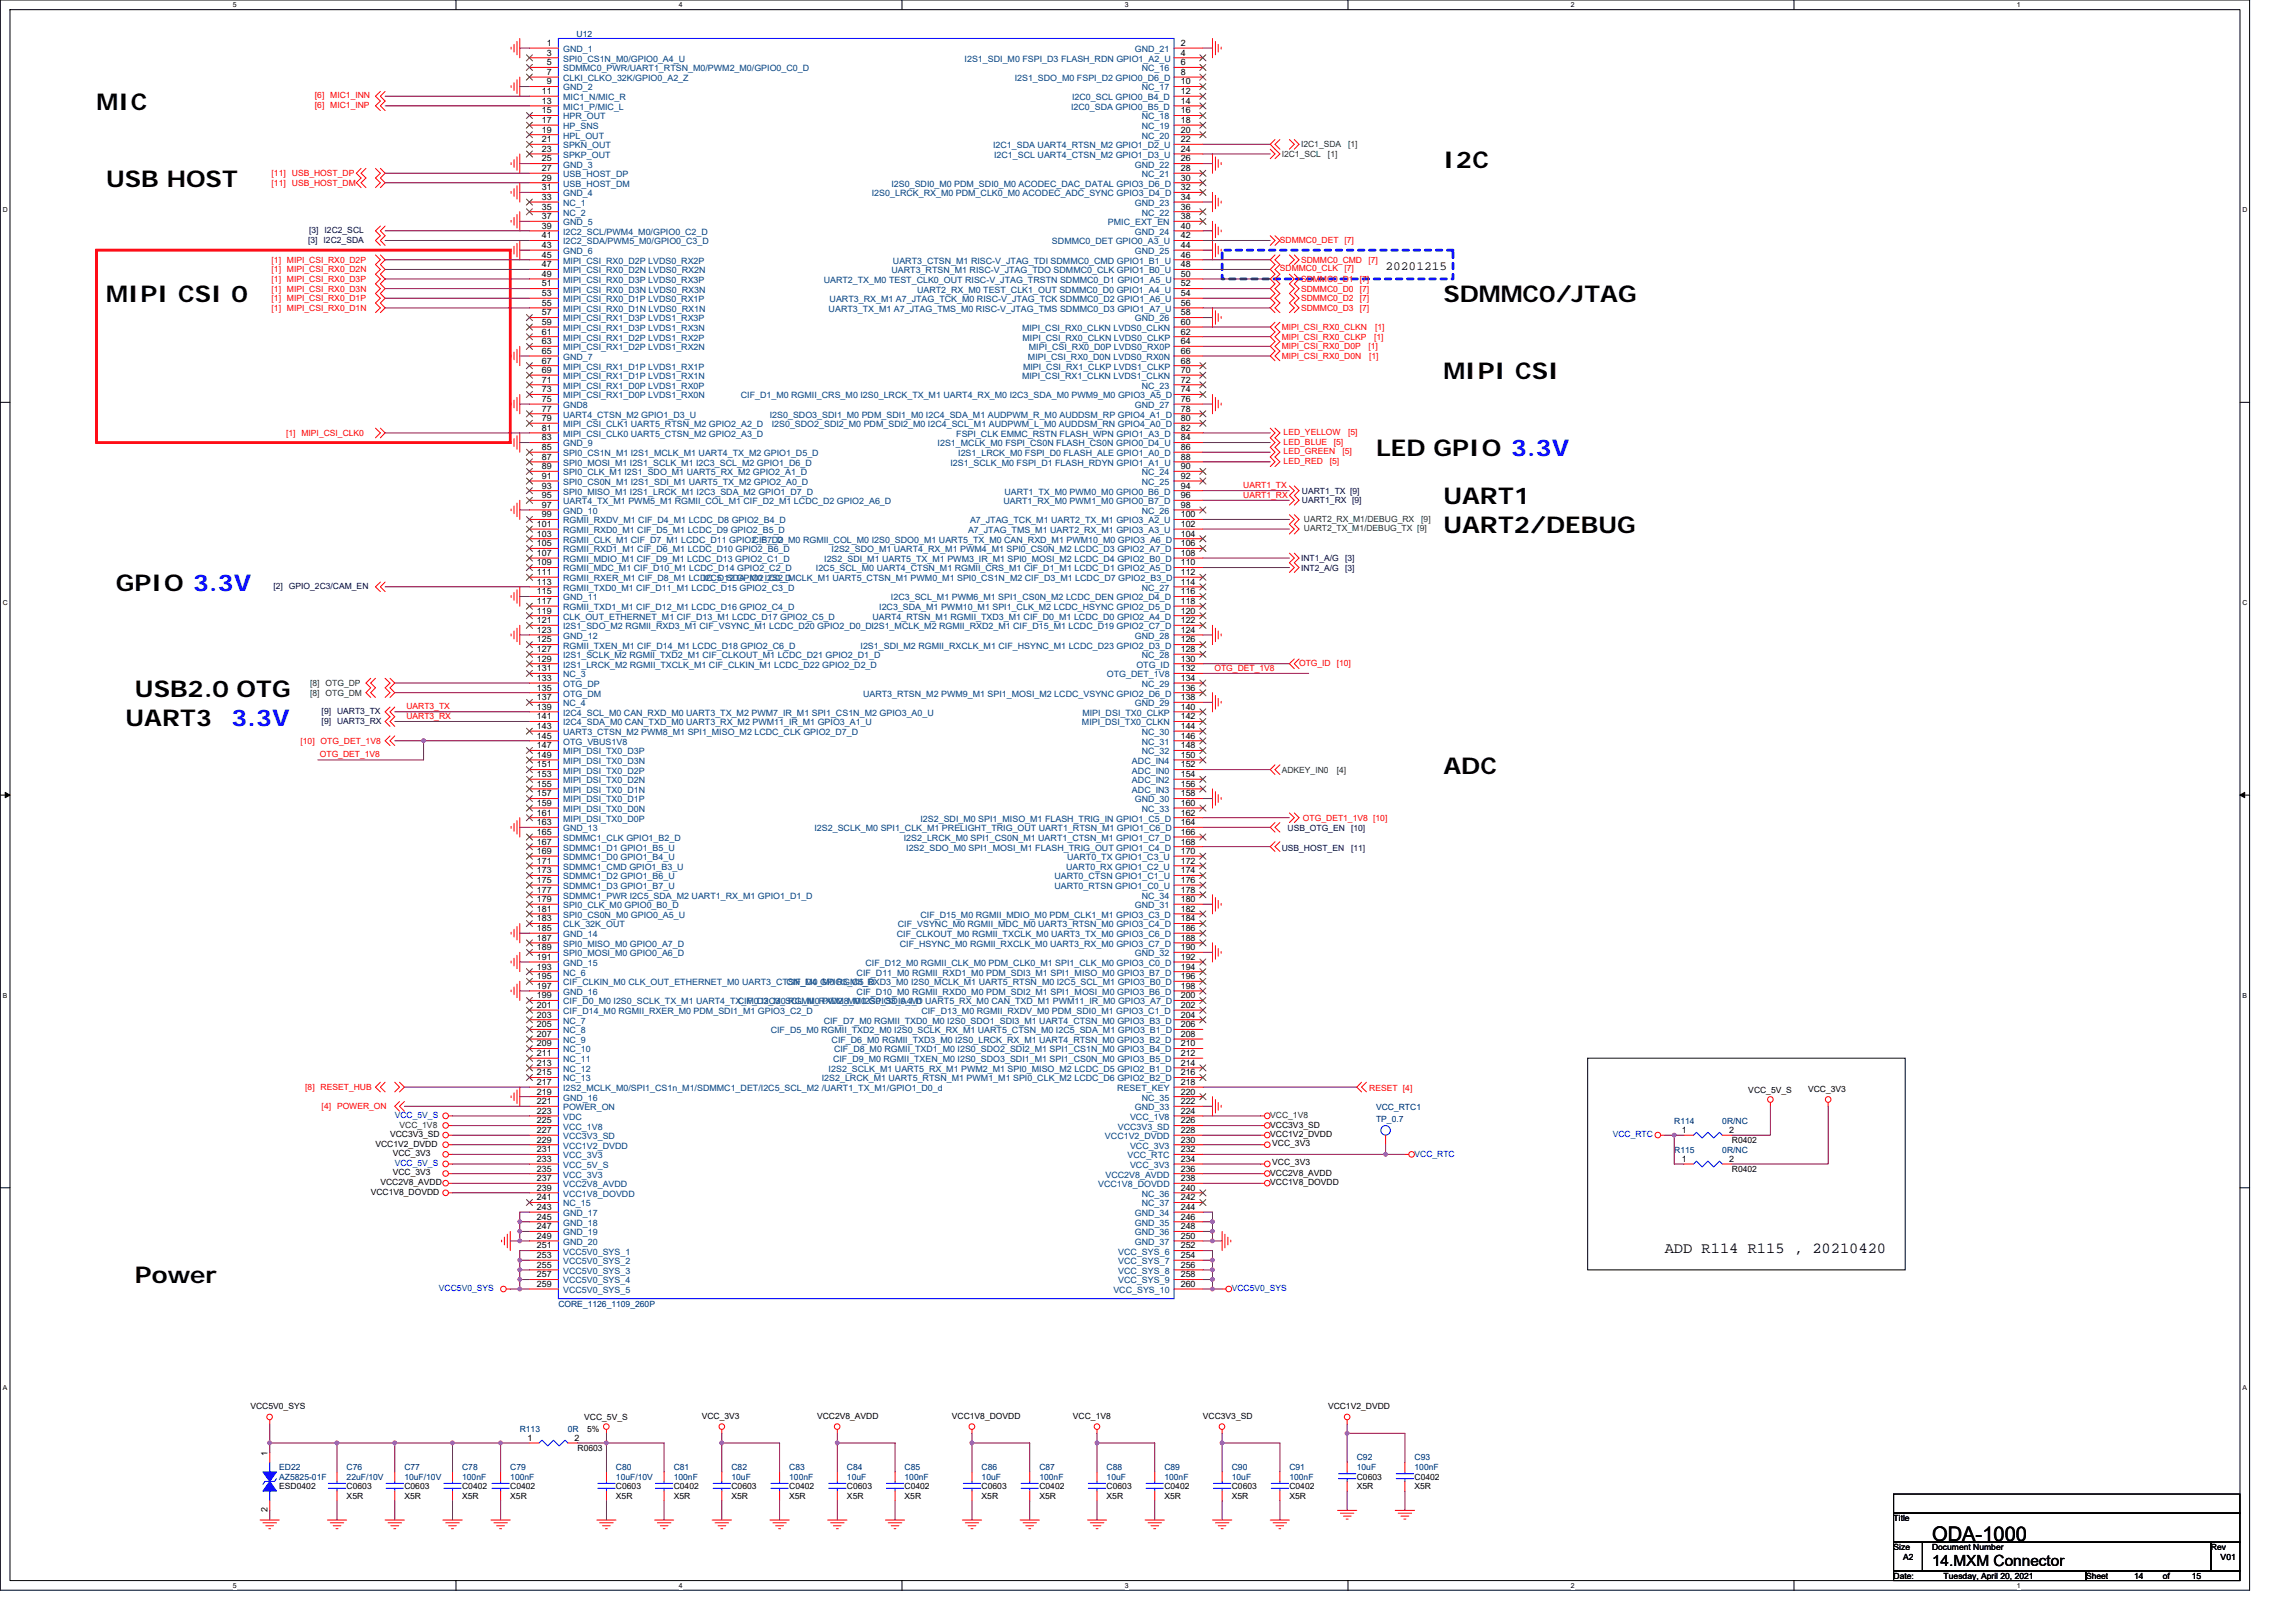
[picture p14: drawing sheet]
<svg xmlns="http://www.w3.org/2000/svg" width="297mm" height="210mm" viewBox="0 0 297 210" stroke-linecap="round" stroke-linejoin="round" font-family="sans-serif">
<defs><g id="words">
<g font-size="3">
<text x="12.5" y="14.2">MIC</text>
<text x="186.7" y="21.7">I2C</text>
<text x="13.7" y="24.2">USB HOST</text>
<text x="13.7" y="39.1">MIPI CSI 0</text>
<text x="186.7" y="39.1">SDMMC0/JTAG</text>
<text x="186.7" y="49.1">MIPI CSI</text>
<text x="178" y="59">LED GPIO 3.3V</text>
<text x="186.7" y="65.2">UART1</text>
<text x="186.7" y="69">UART2/DEBUG</text>
<text x="15" y="76.4">GPIO 3.3V</text>
<text x="16.2" y="93.9">UART3</text>
<text x="17.5" y="90.1">USB2.0 OTG</text>
<text x="186.7" y="100.1">ADC</text>
<text x="17.5" y="166.1">Power</text>
</g>
<text font-size="3" fill="#00f" x="29.9" y="93.9">3.3V</text>
<text font-size="2.6" x="250" y="199.3">ODA-1000</text>
<g font-size="2">
<text x="215.4" y="162.1">ADD R114 R115 , 20210420</text>
<text x="250" y="202.5">14.MXM Connector</text>
</g>
<text font-size="1.6" x="179.3" y="34.9">20201215</text>
<g font-size="1.1">
<text x="70.7" y="5.9">1</text>
<text x="152.8" y="5.9">2</text>
<text x="70.7" y="7.2">3</text>
<text x="70.7" y="8.4">5</text>
<text x="70.7" y="9.7">7</text>
<text x="70.7" y="10.9">9</text>
<text x="152.8" y="8.4">6</text>
<text x="152.8" y="10.9">10</text>
<text x="152.8" y="9.7">8</text>
<text x="152.8" y="7.2">4</text>
<text x="70.1" y="12.2">11</text>
<text x="70.1" y="13.4">13</text>
<text x="70.1" y="14.7">15</text>
<text x="70.1" y="15.9">17</text>
<text x="70.1" y="17.1">19</text>
<text x="152.8" y="14.7">16</text>
<text x="152.8" y="15.9">18</text>
<text x="152.8" y="17.1">20</text>
<text x="152.8" y="13.4">14</text>
<text x="152.8" y="12.2">12</text>
<text x="70.1" y="18.4">21</text>
<text x="70.1" y="19.6">23</text>
<text x="70.1" y="20.9">25</text>
<text x="70.1" y="22.1">27</text>
<text x="70.1" y="23.4">29</text>
<text x="152.8" y="22.1">28</text>
<text x="152.8" y="20.9">26</text>
<text x="152.8" y="18.4">22</text>
<text x="152.8" y="19.6">24</text>
<text x="152.8" y="23.4">30</text>
<text x="70.1" y="24.6">31</text>
<text x="70.1" y="25.9">33</text>
<text x="70.1" y="27.1">35</text>
<text x="70.1" y="28.4">37</text>
<text x="70.1" y="29.6">39</text>
<text x="152.8" y="27.1">36</text>
<text x="152.8" y="25.9">34</text>
<text x="152.8" y="29.6">40</text>
<text x="152.8" y="28.4">38</text>
<text x="152.8" y="24.6">32</text>
<text x="70.1" y="30.8">41</text>
<text x="70.1" y="32.1">43</text>
<text x="70.1" y="33.3">45</text>
<text x="70.1" y="34.6">47</text>
<text x="70.1" y="35.8">49</text>
<text x="152.8" y="32.1">44</text>
<text x="152.8" y="30.8">42</text>
<text x="152.8" y="34.6">48</text>
<text x="152.8" y="33.3">46</text>
<text x="152.8" y="35.8">50</text>
<text x="70.1" y="37.1">51</text>
<text x="70.1" y="38.3">53</text>
<text x="70.1" y="39.6">55</text>
<text x="70.1" y="40.8">57</text>
<text x="152.8" y="40.8">58</text>
<text x="152.8" y="37.1">52</text>
<text x="152.8" y="39.6">56</text>
<text x="152.8" y="38.3">54</text>
<text x="70.1" y="42">59</text>
<text x="70.1" y="43.3">61</text>
<text x="70.1" y="44.5">63</text>
<text x="70.1" y="45.8">65</text>
<text x="70.1" y="47">67</text>
<text x="152.8" y="47">68</text>
<text x="152.8" y="44.5">64</text>
<text x="152.8" y="43.3">62</text>
<text x="152.8" y="42">60</text>
<text x="152.8" y="45.8">66</text>
<text x="70.1" y="48.3">69</text>
<text x="70.1" y="49.5">71</text>
<text x="70.1" y="50.8">73</text>
<text x="70.1" y="52">75</text>
<text x="70.1" y="53.3">77</text>
<text x="152.8" y="49.5">72</text>
<text x="152.8" y="52">76</text>
<text x="152.8" y="48.3">70</text>
<text x="152.8" y="53.3">78</text>
<text x="152.8" y="50.8">74</text>
<text x="70.1" y="54.5">79</text>
<text x="70.1" y="55.7">81</text>
<text x="70.1" y="57">83</text>
<text x="70.1" y="58.2">85</text>
<text x="70.1" y="59.5">87</text>
<text x="152.8" y="55.7">82</text>
<text x="152.8" y="58.2">86</text>
<text x="152.8" y="57">84</text>
<text x="152.8" y="59.5">88</text>
<text x="152.8" y="54.5">80</text>
<text x="70.1" y="60.7">89</text>
<text x="70.1" y="62">91</text>
<text x="70.1" y="63.2">93</text>
<text x="70.1" y="64.5">95</text>
<text x="70.1" y="65.7">97</text>
<text x="152.8" y="60.7">90</text>
<text x="152.8" y="62">92</text>
<text x="152.8" y="65.7">98</text>
<text x="152.8" y="63.2">94</text>
<text x="152.8" y="64.5">96</text>
<text x="69.5" y="68.2">101</text>
<text x="69.5" y="70.7">105</text>
<text x="69.5" y="71.9">107</text>
<text x="69.5" y="69.4">103</text>
<text x="70.1" y="66.9">99</text>
<text x="152.8" y="66.9">100</text>
<text x="152.8" y="68.2">102</text>
<text x="152.8" y="71.9">108</text>
<text x="152.8" y="70.7">106</text>
<text x="152.8" y="69.4">104</text>
<text x="69.5" y="73.2">109</text>
<text x="69.5" y="74.4">111</text>
<text x="69.5" y="75.6">113</text>
<text x="69.5" y="76.9">115</text>
<text x="152.8" y="75.6">114</text>
<text x="152.8" y="76.9">116</text>
<text x="152.8" y="73.2">110</text>
<text x="152.8" y="74.4">112</text>
<text x="69.5" y="78.1">117</text>
<text x="69.5" y="79.4">119</text>
<text x="69.5" y="80.6">121</text>
<text x="69.5" y="81.9">123</text>
<text x="69.5" y="83.1">125</text>
<text x="152.8" y="81.9">124</text>
<text x="152.8" y="78.1">118</text>
<text x="152.8" y="79.4">120</text>
<text x="152.8" y="80.6">122</text>
<text x="152.8" y="83.1">126</text>
<text x="69.5" y="84.4">127</text>
<text x="69.5" y="85.6">129</text>
<text x="69.5" y="86.8">131</text>
<text x="69.5" y="88.1">133</text>
<text x="69.5" y="89.3">135</text>
<text x="152.8" y="84.4">128</text>
<text x="152.8" y="88.1">134</text>
<text x="152.8" y="85.6">130</text>
<text x="152.8" y="86.8">132</text>
<text x="152.8" y="89.3">136</text>
<text x="69.5" y="90.6">137</text>
<text x="69.5" y="91.8">139</text>
<text x="69.5" y="93.1">141</text>
<text x="69.5" y="94.3">143</text>
<text x="69.5" y="95.6">145</text>
<text x="152.8" y="94.3">144</text>
<text x="152.8" y="95.6">146</text>
<text x="152.8" y="90.6">138</text>
<text x="152.8" y="91.8">140</text>
<text x="152.8" y="93.1">142</text>
<text x="69.5" y="96.8">147</text>
<text x="69.5" y="98">149</text>
<text x="69.5" y="99.3">151</text>
<text x="69.5" y="100.5">153</text>
<text x="69.5" y="101.8">155</text>
<text x="152.8" y="96.8">148</text>
<text x="152.8" y="98">150</text>
<text x="152.8" y="99.3">152</text>
<text x="152.8" y="100.5">154</text>
<text x="152.8" y="101.8">156</text>
<text x="69.5" y="103">157</text>
<text x="69.5" y="104.3">159</text>
<text x="69.5" y="105.5">161</text>
<text x="69.5" y="106.8">163</text>
<text x="152.8" y="104.3">160</text>
<text x="152.8" y="103">158</text>
<text x="152.8" y="105.5">162</text>
<text x="152.8" y="106.8">164</text>
<text x="69.5" y="108">165</text>
<text x="69.5" y="109.3">167</text>
<text x="69.5" y="110.5">169</text>
<text x="69.5" y="111.7">171</text>
<text x="69.5" y="113">173</text>
<text x="152.8" y="113">174</text>
<text x="152.8" y="111.7">172</text>
<text x="152.8" y="110.5">170</text>
<text x="152.8" y="109.3">168</text>
<text x="152.8" y="108">166</text>
<text x="69.5" y="114.2">175</text>
<text x="69.5" y="115.5">177</text>
<text x="69.5" y="116.7">179</text>
<text x="69.5" y="118">181</text>
<text x="69.5" y="119.2">183</text>
<text x="152.8" y="115.5">178</text>
<text x="152.8" y="116.7">180</text>
<text x="152.8" y="114.2">176</text>
<text x="152.8" y="118">182</text>
<text x="152.8" y="119.2">184</text>
<text x="69.5" y="120.5">185</text>
<text x="69.5" y="121.7">187</text>
<text x="69.5" y="122.9">189</text>
<text x="69.5" y="124.2">191</text>
<text x="69.5" y="125.4">193</text>
<text x="152.8" y="122.9">190</text>
<text x="152.8" y="121.7">188</text>
<text x="152.8" y="120.5">186</text>
<text x="152.8" y="124.2">192</text>
<text x="152.8" y="125.4">194</text>
<text x="69.5" y="129.2">199</text>
<text x="69.5" y="126.7">195</text>
<text x="69.5" y="127.9">197</text>
<text x="69.5" y="130.4">201</text>
<text x="69.5" y="131.7">203</text>
<text x="152.8" y="130.4">202</text>
<text x="152.8" y="127.9">198</text>
<text x="152.8" y="131.7">204</text>
<text x="152.8" y="126.7">196</text>
<text x="152.8" y="129.2">200</text>
<text x="69.5" y="132.9">205</text>
<text x="69.5" y="134.2">207</text>
<text x="69.5" y="135.4">209</text>
<text x="69.5" y="136.6">211</text>
<text x="69.5" y="137.9">213</text>
<text x="152.8" y="135.4">210</text>
<text x="152.8" y="137.9">214</text>
<text x="152.8" y="134.2">208</text>
<text x="152.8" y="136.6">212</text>
<text x="152.8" y="132.9">206</text>
<text x="69.5" y="139.1">215</text>
<text x="69.5" y="140.4">217</text>
<text x="69.5" y="141.6">219</text>
<text x="69.5" y="142.9">221</text>
<text x="152.8" y="141.6">220</text>
<text x="152.8" y="142.9">222</text>
<text x="152.8" y="140.4">218</text>
<text x="152.8" y="139.1">216</text>
<text x="226.2" y="141.4">VCC_5V_S</text>
<text x="233.9" y="141.3">VCC_3V3</text>
<text x="48.6" y="148.4">VCC1V2_DVDD</text>
<text x="50.5" y="147.1">VCC3V3_SD</text>
<text x="50.8" y="149.5">VCC_3V3</text>
<text x="69.5" y="144.1">223</text>
<text x="69.5" y="145.4">225</text>
<text x="69.5" y="146.6">227</text>
<text x="69.5" y="147.8">229</text>
<text x="69.5" y="149.1">231</text>
<text x="152.8" y="149.1">232</text>
<text x="152.8" y="144.1">224</text>
<text x="152.8" y="145.4">226</text>
<text x="152.8" y="147.8">230</text>
<text x="152.8" y="146.6">228</text>
<text x="164.3" y="145.9">VCC3V3_SD</text>
<text x="164.3" y="147.1">VCC1V2_DVDD</text>
<text x="164.6" y="148.3">VCC_3V3</text>
<text x="217.6" y="146.6">1</text>
<text x="223.7" y="146.6">2</text>
<text x="224.1" y="147.9">R0402</text>
<text x="48" y="154.6">VCC1V8_DOVDD</text>
<text x="49.2" y="153.4">VCC2V8_AVDD</text>
<text x="50.8" y="152">VCC_3V3</text>
<text x="69.5" y="150.3">233</text>
<text x="69.5" y="151.6">235</text>
<text x="69.5" y="152.8">237</text>
<text x="69.5" y="154.1">239</text>
<text x="69.5" y="155.3">241</text>
<text x="152.8" y="154.1">240</text>
<text x="152.8" y="155.3">242</text>
<text x="152.8" y="152.8">238</text>
<text x="152.8" y="150.3">234</text>
<text x="152.8" y="151.6">236</text>
<text x="164.3" y="152.1">VCC2V8_AVDD</text>
<text x="164.3" y="153.4">VCC1V8_DOVDD</text>
<text x="164.6" y="150.7">VCC_3V3</text>
<text x="217.6" y="150.3">1</text>
<text x="223.7" y="150.3">2</text>
<text x="224.1" y="151.6">R0402</text>
<text x="69.5" y="156.5">243</text>
<text x="69.5" y="157.8">245</text>
<text x="69.5" y="159">247</text>
<text x="69.5" y="160.3">249</text>
<text x="69.5" y="161.5">251</text>
<text x="152.8" y="156.5">244</text>
<text x="152.8" y="157.8">246</text>
<text x="152.8" y="159">248</text>
<text x="152.8" y="160.3">250</text>
<text x="152.8" y="161.5">252</text>
<text x="69.5" y="162.8">253</text>
<text x="69.5" y="164">255</text>
<text x="69.5" y="165.3">257</text>
<text x="69.5" y="166.5">259</text>
<text x="152.8" y="162.8">254</text>
<text x="152.8" y="164">256</text>
<text x="152.8" y="165.3">258</text>
<text x="152.8" y="166.5">260</text>
<text x="32.4" y="182.4">VCC5V0_SYS</text>
<text x="75.6" y="183.7">VCC_5V_S</text>
<text x="76" y="185.2">5%</text>
<text x="90.8" y="183.6">VCC_3V3</text>
<text x="105.7" y="183.6">VCC2V8_AVDD</text>
<text x="123.1" y="183.6">VCC1V8_DOVDD</text>
<text x="138.8" y="183.6">VCC_1V8</text>
<text x="155.6" y="183.6">VCC3V3_SD</text>
<text x="171.8" y="182.4">VCC1V2_DVDD</text>
<text x="34.6" y="188.3" transform="rotate(-90 34.6 188.3)">1</text>
<text x="68.2" y="186.4">1</text>
<text x="74.3" y="186.4">2</text>
<text x="74.7" y="187.7">R0603</text>
<text x="175.5" y="191.5">C0603</text>
<text x="183" y="191.5">C0402</text>
<text x="34.6" y="195.7" transform="rotate(-90 34.6 195.7)">2</text>
<text x="36.1" y="192.7">ESD0402</text>
<text x="44.8" y="192.7">C0603</text>
<text x="44.8" y="193.9">X5R</text>
<text x="52.3" y="192.7">C0603</text>
<text x="52.3" y="193.9">X5R</text>
<text x="59.8" y="192.7">C0402</text>
<text x="59.8" y="193.9">X5R</text>
<text x="66" y="192.7">C0402</text>
<text x="66" y="193.9">X5R</text>
<text x="79.7" y="192.7">C0603</text>
<text x="79.7" y="193.9">X5R</text>
<text x="87.2" y="192.7">C0402</text>
<text x="87.2" y="193.9">X5R</text>
<text x="94.6" y="192.7">C0603</text>
<text x="94.6" y="193.9">X5R</text>
<text x="102.1" y="192.7">C0402</text>
<text x="102.1" y="193.9">X5R</text>
<text x="109.6" y="192.7">C0603</text>
<text x="109.6" y="193.9">X5R</text>
<text x="117" y="192.7">C0402</text>
<text x="117" y="193.9">X5R</text>
<text x="127" y="192.7">C0603</text>
<text x="127" y="193.9">X5R</text>
<text x="134.5" y="192.7">C0402</text>
<text x="134.5" y="193.9">X5R</text>
<text x="143.2" y="192.7">C0603</text>
<text x="143.2" y="193.9">X5R</text>
<text x="150.6" y="192.7">C0402</text>
<text x="150.6" y="193.9">X5R</text>
<text x="159.4" y="192.7">C0603</text>
<text x="159.4" y="193.9">X5R</text>
<text x="166.8" y="192.7">C0402</text>
<text x="166.8" y="193.9">X5R</text>
<text x="175.5" y="192.7">X5R</text>
<text x="183" y="192.7">X5R</text>
<text x="245" y="196.8">Title</text>
<text x="245" y="200.5">Size</text>
<text x="246.2" y="201.8">A2</text>
<text x="250" y="200.5">Document Number</text>
<text x="286" y="200.5">Rev</text>
<text x="287.3" y="201.8">V01</text>
<text x="245" y="204.3">Date:</text>
<text x="251.5" y="204.3">Tuesday, April 20, 2021</text>
<text x="269.9" y="204.3">Sheet</text>
<text x="276.1" y="204.3">14</text>
<text x="279.8" y="204.3">of</text>
<text x="283.6" y="204.3">15</text>
</g>
<g font-size="1.1" fill="#000080">
<text x="74.6" y="4.8">U12</text>
<text x="178" y="143.7">VCC_RTC1</text>
<text x="178" y="145.1">TP_0.7</text>
<text x="216.6" y="149.1">R115</text>
<text x="216.6" y="145.4">R114</text>
<text x="222.8" y="149.1">0R/NC</text>
<text x="222.8" y="145.4">0R/NC</text>
<text x="72.2" y="169">CORE_1126_1109_260P</text>
<text x="67.2" y="185.2">R113</text>
<text x="73.5" y="185.2">0R</text>
<text x="36.1" y="190.2">ED22</text>
<text x="36.1" y="191.5">AZ5825-01F</text>
<text x="44.8" y="190.2">C76</text>
<text x="44.8" y="191.5">22uF/10V</text>
<text x="52.3" y="190.2">C77</text>
<text x="52.3" y="191.5">10uF/10V</text>
<text x="59.8" y="190.2">C78</text>
<text x="59.8" y="191.5">100nF</text>
<text x="66" y="190.2">C79</text>
<text x="66" y="191.5">100nF</text>
<text x="79.7" y="190.2">C80</text>
<text x="79.7" y="191.5">10uF/10V</text>
<text x="87.2" y="190.2">C81</text>
<text x="87.2" y="191.5">100nF</text>
<text x="94.6" y="190.2">C82</text>
<text x="94.6" y="191.5">10uF</text>
<text x="102.1" y="190.2">C83</text>
<text x="102.1" y="191.5">100nF</text>
<text x="109.6" y="190.2">C84</text>
<text x="109.6" y="191.5">10uF</text>
<text x="117" y="190.2">C85</text>
<text x="117" y="191.5">100nF</text>
<text x="127" y="190.2">C86</text>
<text x="127" y="191.5">10uF</text>
<text x="134.5" y="190.2">C87</text>
<text x="134.5" y="191.5">100nF</text>
<text x="143.2" y="190.2">C88</text>
<text x="143.2" y="191.5">10uF</text>
<text x="150.6" y="190.2">C89</text>
<text x="150.6" y="191.5">100nF</text>
<text x="159.4" y="190.2">C90</text>
<text x="159.4" y="191.5">10uF</text>
<text x="166.8" y="190.2">C91</text>
<text x="166.8" y="191.5">100nF</text>
<text x="175.5" y="189">C92</text>
<text x="175.5" y="190.2">10uF</text>
<text x="183" y="189">C93</text>
<text x="183" y="190.2">100nF</text>
</g>
<g font-size="1.1" fill="#004080">
<text x="72.9" y="6.7">GND_1</text>
<text x="72.9" y="8">SPI0_CS1N_M0/GPIO0_A4_U</text>
<text x="72.9" y="9.2">SDMMC0_PWR/UART1_RTSN_M0/PWM2_M0/GPIO0_C0_D</text>
<text x="72.9" y="10.5">CLKI_CLKO_32K/GPIO0_A2_Z</text>
<text x="72.9" y="11.7">GND_2</text>
<text x="124.8" y="8">I2S1_SDI_M0 FSPI_D3 FLASH_RDN GPIO1_A2_U</text>
<text x="131.3" y="10.5">I2S1_SDO_M0 FSPI_D2 GPIO0_D6_D</text>
<text x="146.8" y="6.7">GND_21</text>
<text x="147.7" y="9.2">NC_16</text>
<text x="147.7" y="11.7">NC_17</text>
<text x="72.9" y="13">MIC1_N/MIC_R</text>
<text x="72.9" y="14.2">MIC1_P/MIC_L</text>
<text x="72.9" y="15.5">HPR_OUT</text>
<text x="72.9" y="16.7">HP_SNS</text>
<text x="72.9" y="17.9">HPL_OUT</text>
<text x="138.6" y="14.2">I2C0_SDA GPIO0_B5_D</text>
<text x="138.7" y="13">I2C0_SCL GPIO0_B4_D</text>
<text x="147.7" y="15.5">NC_18</text>
<text x="147.7" y="16.7">NC_19</text>
<text x="147.7" y="17.9">NC_20</text>
<text x="72.9" y="19.2">SPKN_OUT</text>
<text x="72.9" y="20.4">SPKP_OUT</text>
<text x="72.9" y="21.7">GND_3</text>
<text x="72.9" y="22.9">USB_HOST_DP</text>
<text x="128.5" y="19.2">I2C1_SDA UART4_RTSN_M2 GPIO1_D2_U</text>
<text x="128.6" y="20.4">I2C1_SCL UART4_CTSN_M2 GPIO1_D3_U</text>
<text x="146.8" y="21.7">GND_22</text>
<text x="147.7" y="22.9">NC_21</text>
<text x="72.9" y="24.2">USB_HOST_DM</text>
<text x="72.9" y="25.4">GND_4</text>
<text x="72.9" y="26.6">NC_1</text>
<text x="72.9" y="27.9">NC_2</text>
<text x="72.9" y="29.1">GND_5</text>
<text x="112.8" y="25.4">I2S0_LRCK_RX_M0 PDM_CLK0_M0 ACODEC_ADC_SYNC GPIO3_D4_D</text>
<text x="115.3" y="24.2">I2S0_SDI0_M0 PDM_SDI0_M0 ACODEC_DAC_DATAL GPIO3_D6_D</text>
<text x="143.3" y="29.1">PMIC_EXT_EN</text>
<text x="146.8" y="26.6">GND_23</text>
<text x="147.7" y="27.9">NC_22</text>
<text x="72.9" y="30.4">I2C2_SCL/PWM4_M0/GPIO0_C2_D</text>
<text x="72.9" y="31.6">I2C2_SDA/PWM5_M0/GPIO0_C3_D</text>
<text x="72.9" y="32.9">GND_6</text>
<text x="72.9" y="34.1">MIPI_CSI_RX0_D2P LVDS0_RX2P</text>
<text x="72.9" y="35.4">MIPI_CSI_RX0_D2N LVDS0_RX2N</text>
<text x="115.3" y="35.4">UART3_RTSN_M1 RISC-V_JTAG_TDO SDMMC0_CLK GPIO1_B0_U</text>
<text x="115.5" y="34.1">UART3_CTSN_M1 RISC-V_JTAG_TDI SDMMC0_CMD GPIO1_B1_U</text>
<text x="136.1" y="31.6">SDMMC0_DET GPIO0_A3_U</text>
<text x="146.8" y="30.4">GND_24</text>
<text x="146.8" y="32.9">GND_25</text>
<text x="72.9" y="36.6">MIPI_CSI_RX0_D3P LVDS0_RX3P</text>
<text x="72.9" y="37.8">MIPI_CSI_RX0_D3N LVDS0_RX3N</text>
<text x="72.9" y="39.1">MIPI_CSI_RX0_D1P LVDS0_RX1P</text>
<text x="72.9" y="40.3">MIPI_CSI_RX0_D1N LVDS0_RX1N</text>
<text x="72.9" y="41.6">MIPI_CSI_RX1_D3P LVDS1_RX3P</text>
<text x="106.6" y="36.6">UART2_TX_M0 TEST_CLK0_OUT RISC-V_JTAG_TRSTN SDMMC0_D1 GPIO1_A5_U</text>
<text x="107.2" y="40.3">UART3_TX_M1 A7_JTAG_TMS_M0 RISC-V_JTAG_TMS SDMMC0_D3 GPIO1_A7_U</text>
<text x="107.3" y="39.1">UART3_RX_M1 A7_JTAG_TCK_M0 RISC-V_JTAG_TCK SDMMC0_D2 GPIO1_A6_U</text>
<text x="118.6" y="37.8">UART2_RX_M0 TEST_CLK1_OUT SDMMC0_D0 GPIO1_A4_U</text>
<text x="146.8" y="41.6">GND_26</text>
<text x="72.9" y="42.8">MIPI_CSI_RX1_D3P LVDS1_RX3N</text>
<text x="72.9" y="44.1">MIPI_CSI_RX1_D2P LVDS1_RX2P</text>
<text x="72.9" y="45.3">MIPI_CSI_RX1_D2P LVDS1_RX2N</text>
<text x="72.9" y="46.6">GND_7</text>
<text x="72.9" y="47.8">MIPI_CSI_RX1_D1P LVDS1_RX1P</text>
<text x="132.2" y="42.8">MIPI_CSI_RX0_CLKN LVDS0_CLKN</text>
<text x="132.3" y="44.1">MIPI_CSI_RX0_CLKN LVDS0_CLKP</text>
<text x="132.4" y="47.8">MIPI_CSI_RX1_CLKP LVDS1_CLKP</text>
<text x="133" y="46.6">MIPI_CSI_RX0_D0N LVDS0_RX0N</text>
<text x="133.1" y="45.3">MIPI_CSI_RX0_D0P LVDS0_RX0P</text>
<text x="72.9" y="49">MIPI_CSI_RX1_D1P LVDS1_RX1N</text>
<text x="72.9" y="50.3">MIPI_CSI_RX1_D0P LVDS1_RX0P</text>
<text x="72.9" y="51.5">MIPI_CSI_RX1_D0P LVDS1_RX0N</text>
<text x="72.9" y="52.8">GND8</text>
<text x="95.8" y="51.5">CIF_D1_M0 RGMII_CRS_M0 I2S0_LRCK_TX_M1 UART4_RX_M0 I2C3_SDA_M0 PWM9_M0 GPIO3_A5_D</text>
<text x="132.2" y="49">MIPI_CSI_RX1_CLKN LVDS1_CLKN</text>
<text x="146.8" y="52.8">GND_27</text>
<text x="147.7" y="50.3">NC_23</text>
<text x="72.9" y="54">UART4_CTSN_M2 GPIO1_D3_U</text>
<text x="72.9" y="55.3">MIPI_CSI_CLK1 UART5_RTSN_M2 GPIO2_A2_D</text>
<text x="72.9" y="56.5">MIPI_CSI_CLK0 UART5_CTSN_M2 GPIO2_A3_D</text>
<text x="72.9" y="57.8">GND_9</text>
<text x="72.9" y="59">SPI0_CS1N_M1 I2S1_MCLK_M1 UART4_TX_M2 GPIO1_D5_D</text>
<text x="99.6" y="54">I2S0_SDO3_SDI1_M0 PDM_SDI1_M0 I2C4_SDA_M1 AUDPWM_R_M0 AUDDSM_RP GPIO4_A1_D</text>
<text x="99.8" y="55.3">I2S0_SDO2_SDI2_M0 PDM_SDI2_M0 I2C4_SCL_M1 AUDPWM_L_M0 AUDDSM_RN GPIO4_A0_D</text>
<text x="121.3" y="57.8">I2S1_MCLK_M0 FSPI_CS0N FLASH_CS0N GPIO0_D4_U</text>
<text x="123.7" y="56.5">FSPI_CLK EMMC_RSTN FLASH_WPN GPIO1_A3_D</text>
<text x="124" y="59">I2S1_LRCK_M0 FSPI_D0 FLASH_ALE GPIO1_A0_D</text>
<text x="72.9" y="60.3">SPI0_MOSI_M1 I2S1_SCLK_M1 I2C3_SCL_M2 GPIO1_D6_D</text>
<text x="72.9" y="61.5">SPI0_CLK_M1 I2S1_SDO_M1 UART5_RX_M2 GPIO2_A1_D</text>
<text x="72.9" y="62.7">SPI0_CS0N_M1 I2S1_SDI_M1 UART5_TX_M2 GPIO2_A0_D</text>
<text x="72.9" y="64">SPI0_MISO_M1 I2S1_LRCK_M1 I2C3_SDA_M2 GPIO1_D7_D</text>
<text x="72.9" y="65.2">UART4_TX_M1 PWM5_M1 RGMII_COL_M1 CIF_D2_M1 LCDC_D2 GPIO2_A6_D</text>
<text x="123" y="60.3">I2S1_SCLK_M0 FSPI_D1 FLASH_RDYN GPIO1_A1_U</text>
<text x="129.8" y="65.2">UART1_RX_M0 PWM1_M0 GPIO0_B7_D</text>
<text x="129.9" y="64">UART1_TX_M0 PWM0_M0 GPIO0_B6_D</text>
<text x="147.7" y="61.5">NC_24</text>
<text x="147.7" y="62.7">NC_25</text>
<text x="72.9" y="66.5">GND_10</text>
<text x="72.9" y="67.7">RGMII_RXDV_M1 CIF_D4_M1 LCDC_D8 GPIO2_B4_D</text>
<text x="72.9" y="69">RGMII_RXD0_M1 CIF_D5_M1 LCDC_D9 GPIO2_B5_D</text>
<text x="72.9" y="71.5">RGMII_RXD1_M1 CIF_D6_M1 LCDC_D10 GPIO2_B6_D</text>
<text x="72.9" y="70.2">RGMII_CLK_M1 CIF_D7_M1 LCDC_D11 GPIO2_B7_D</text>
<text x="97.4" y="70.2">CIF_D2_M0 RGMII_COL_M0 I2S0_SDO0_M1 UART5_TX_M0 CAN_RXD_M1 PWM10_M0 GPIO3_A6_D</text>
<text x="107.6" y="71.5">I2S2_SDO_M1 UART4_RX_M1 PWM4_M1 SPI0_CS0N_M2 LCDC_D3 GPIO2_A7_D</text>
<text x="125.2" y="69">A7_JTAG_TMS_M1 UART2_RX_M1 GPIO3_A3_U</text>
<text x="125.5" y="67.7">A7_JTAG_TCK_M1 UART2_TX_M1 GPIO3_A2_U</text>
<text x="147.7" y="66.5">NC_26</text>
<text x="72.9" y="72.7">RGMII_MDIO_M1 CIF_D9_M1 LCDC_D13 GPIO2_C1_D</text>
<text x="72.9" y="73.9">RGMII_MDC_M1 CIF_D10_M1 LCDC_D14 GPIO2_C2_D</text>
<text x="72.9" y="75.2">RGMII_RXER_M1 CIF_D8_M1 LCDC_D12 GPIO2_C0_D</text>
<text x="72.9" y="76.4">RGMII_TXD0_M1 CIF_D11_M1 LCDC_D15 GPIO2_C3_D</text>
<text x="72.9" y="77.7">GND_11</text>
<text x="90.9" y="75.2">I2C5_SDA_M0 I2S2_MCLK_M1 UART5_CTSN_M1 PWM0_M1 SPI0_CS1N_M2 CIF_D3_M1 LCDC_D7 GPIO2_B3_D</text>
<text x="105.6" y="73.9">I2C5_SCL_M0 UART4_CTSN_M1 RGMII_CRS_M1 CIF_D1_M1 LCDC_D1 GPIO2_A5_D</text>
<text x="106.6" y="72.7">I2S2_SDI_M1 UART5_TX_M1 PWM3_IR_M1 SPI0_MOSI_M2 LCDC_D4 GPIO2_B0_D</text>
<text x="115.3" y="77.7">I2C3_SCL_M1 PWM6_M1 SPI1_CS0N_M2 LCDC_DEN GPIO2_D4_D</text>
<text x="147.7" y="76.4">NC_27</text>
<text x="72.9" y="78.9">RGMII_TXD1_M1 CIF_D12_M1 LCDC_D16 GPIO2_C4_D</text>
<text x="72.9" y="80.2">CLK_OUT_ETHERNET_M1 CIF_D13_M1 LCDC_D17 GPIO2_C5_D</text>
<text x="72.9" y="81.4">I2S1_SDO_M2 RGMII_RXD3_M1 CIF_VSYNC_M1 LCDC_D20 GPIO2_D0_DI2S1_MCLK_M2 RGMII_RXD2_M1 CIF_D15_M1 LCDC_D19 GPIO2_C7_D</text>
<text x="72.9" y="82.7">GND_12</text>
<text x="72.9" y="83.9">RGMII_TXEN_M1 CIF_D14_M1 LCDC_D18 GPIO2_C6_D</text>
<text x="111.3" y="83.9">I2S1_SDI_M2 RGMII_RXCLK_M1 CIF_HSYNC_M1 LCDC_D23 GPIO2_D3_D</text>
<text x="112.9" y="80.2">UART4_RTSN_M1 RGMII_TXD3_M1 CIF_D0_M1 LCDC_D0 GPIO2_A4_D</text>
<text x="113.7" y="78.9">I2C3_SDA_M1 PWM10_M1 SPI1_CLK_M2 LCDC_HSYNC GPIO2_D5_D</text>
<text x="146.8" y="82.7">GND_28</text>
<text x="72.9" y="85.2">I2S1_SCLK_M2 RGMII_TXD2_M1 CIF_CLKOUT_M1 LCDC_D21 GPIO2_D1_D</text>
<text x="72.9" y="86.4">I2S1_LRCK_M2 RGMII_TXCLK_M1 CIF_CLKIN_M1 LCDC_D22 GPIO2_D2_D</text>
<text x="72.9" y="87.6">NC_3</text>
<text x="72.9" y="88.9">OTG_DP</text>
<text x="143.2" y="87.6">OTG_DET_1V8</text>
<text x="147" y="86.4">OTG_ID</text>
<text x="147.7" y="85.2">NC_28</text>
<text x="147.7" y="88.9">NC_29</text>
<text x="72.9" y="90.1">OTG_DM</text>
<text x="72.9" y="91.4">NC_4</text>
<text x="72.9" y="92.6">I2C4_SCL_M0 CAN_RXD_M0 UART3_TX_M2 PWM7_IR_M1 SPI1_CS1N_M2 GPIO3_A0_U</text>
<text x="72.9" y="93.9">I2C4_SDA_M0 CAN_TXD_M0 UART3_RX_M2 PWM11_IR_M1 GPIO3_A1_U</text>
<text x="72.9" y="95.1">UART3_CTSN_M2 PWM8_M1 SPI1_MISO_M2 LCDC_CLK GPIO2_D7_D</text>
<text x="111.7" y="90.1">UART3_RTSN_M2 PWM9_M1 SPI1_MOSI_M2 LCDC_VSYNC GPIO2_D6_D</text>
<text x="140" y="93.9">MIPI_DSI_TX0_CLKN</text>
<text x="140" y="92.6">MIPI_DSI_TX0_CLKP</text>
<text x="146.8" y="91.4">GND_29</text>
<text x="147.7" y="95.1">NC_30</text>
<text x="72.9" y="97.6">MIPI_DSI_TX0_D3P</text>
<text x="72.9" y="98.8">MIPI_DSI_TX0_D3N</text>
<text x="72.9" y="100.1">MIPI_DSI_TX0_D2P</text>
<text x="72.9" y="101.3">MIPI_DSI_TX0_D2N</text>
<text x="72.9" y="96.4">OTG_VBUS1V8</text>
<text x="146.4" y="98.8">ADC_IN4</text>
<text x="146.4" y="100.1">ADC_IN0</text>
<text x="146.4" y="101.3">ADC_IN2</text>
<text x="147.7" y="96.4">NC_31</text>
<text x="147.7" y="97.6">NC_32</text>
<text x="72.9" y="102.6">MIPI_DSI_TX0_D1N</text>
<text x="72.9" y="103.8">MIPI_DSI_TX0_D1P</text>
<text x="72.9" y="105.1">MIPI_DSI_TX0_D0N</text>
<text x="72.9" y="106.3">MIPI_DSI_TX0_D0P</text>
<text x="72.9" y="107.5">GND_13</text>
<text x="105.4" y="107.5">I2S2_SCLK_M0 SPI1_CLK_M1 PRELIGHT_TRIG_OUT UART1_RTSN_M1 GPIO1_C6_D</text>
<text x="119.1" y="106.3">I2S2_SDI_M0 SPI1_MISO_M1 FLASH_TRIG_IN GPIO1_C5_D</text>
<text x="146.4" y="102.6">ADC_IN3</text>
<text x="146.8" y="103.8">GND_30</text>
<text x="147.7" y="105.1">NC_33</text>
<text x="72.9" y="108.8">SDMMC1_CLK GPIO1_B2_D</text>
<text x="72.9" y="110">SDMMC1_D1 GPIO1_B5_U</text>
<text x="72.9" y="111.3">SDMMC1_D0 GPIO1_B4_U</text>
<text x="72.9" y="112.5">SDMMC1_CMD GPIO1_B3_U</text>
<text x="72.9" y="113.8">SDMMC1_D2 GPIO1_B6_U</text>
<text x="116.9" y="108.8">I2S2_LRCK_M0 SPI1_CS0N_M1 UART1_CTSN_M1 GPIO1_C7_D</text>
<text x="117.2" y="110">I2S2_SDO_M0 SPI1_MOSI_M1 FLASH_TRIG_OUT GPIO1_C4_D</text>
<text x="136.4" y="113.8">UART0_CTSN GPIO1_C1_U</text>
<text x="137.9" y="112.5">UART0_RX GPIO1_C2_U</text>
<text x="138.1" y="111.3">UART0_TX GPIO1_C3_U</text>
<text x="72.9" y="115">SDMMC1_D3 GPIO1_B7_U</text>
<text x="72.9" y="116.3">SDMMC1_PWR I2C5_SDA_M2 UART1_RX_M1 GPIO1_D1_D</text>
<text x="72.9" y="117.5">SPI0_CLK_M0 GPIO0_B0_D</text>
<text x="72.9" y="118.7">SPI0_CS0N_M0 GPIO0_A5_U</text>
<text x="72.9" y="120">CLK_32K_OUT</text>
<text x="116.2" y="120">CIF_VSYNC_M0 RGMII_MDC_M0 UART3_RTSN_M0 GPIO3_C4_D</text>
<text x="119.1" y="118.7">CIF_D15_M0 RGMII_MDIO_M0 PDM_CLK1_M1 GPIO3_C3_D</text>
<text x="136.4" y="115">UART0_RTSN GPIO1_C0_U</text>
<text x="146.8" y="117.5">GND_31</text>
<text x="147.7" y="116.3">NC_34</text>
<text x="72.9" y="121.2">GND_14</text>
<text x="72.9" y="122.5">SPI0_MISO_M0 GPIO0_A7_D</text>
<text x="72.9" y="123.7">SPI0_MOSI_M0 GPIO0_A6_D</text>
<text x="72.9" y="125">GND_15</text>
<text x="112" y="125">CIF_D12_M0 RGMII_CLK_M0 PDM_CLK0_M1 SPI1_CLK_M0 GPIO3_C0_D</text>
<text x="116" y="121.2">CIF_CLKOUT_M0 RGMII_TXCLK_M0 UART3_TX_M0 GPIO3_C6_D</text>
<text x="116.4" y="122.5">CIF_HSYNC_M0 RGMII_RXCLK_M0 UART3_RX_M0 GPIO3_C7_D</text>
<text x="146.8" y="123.7">GND_32</text>
<text x="72.9" y="126.2">NC_6</text>
<text x="72.9" y="127.5">CIF_CLKIN_M0 CLK_OUT_ETHERNET_M0 UART3_CTSN_M0 GPIO3_C5_D</text>
<text x="72.9" y="128.7">GND_16</text>
<text x="72.9" y="129.9">CIF_D0_M0 I2S0_SCLK_TX_M1 UART4_TX_M0 I2C3_SCL_M0 PWM8_M0 GPIO3_A4_D</text>
<text x="72.9" y="131.2">CIF_D14_M0 RGMII_RXER_M0 PDM_SDI1_M1 GPIO3_C2_D</text>
<text x="95.5" y="129.9">CIF_D3_M0 RGMII_RXD2_M0 I2S0_SDI0_M1 UART5_RX_M0 CAN_TXD_M1 PWM11_IR_M0 GPIO3_A7_D</text>
<text x="101.7" y="127.5">CIF_D4_M0 RGMII_RXD3_M0 I2S0_MCLK_M1 UART5_RTSN_M0 I2C5_SCL_M1 GPIO3_B0_D</text>
<text x="110.8" y="126.2">CIF_D11_M0 RGMII_RXD1_M0 PDM_SDI3_M1 SPI1_MISO_M0 GPIO3_B7_D</text>
<text x="110.8" y="128.7">CIF_D10_M0 RGMII_RXD0_M0 PDM_SDI2_M1 SPI1_MOSI_M0 GPIO3_B6_D</text>
<text x="119.2" y="131.2">CIF_D13_M0 RGMII_RXDV_M0 PDM_SDI0_M1 GPIO3_C1_D</text>
<text x="72.9" y="132.4">NC_7</text>
<text x="72.9" y="133.7">NC_8</text>
<text x="72.9" y="134.9">NC_9</text>
<text x="72.9" y="136.2">NC_10</text>
<text x="72.9" y="137.4">NC_11</text>
<text x="99.7" y="133.7">CIF_D5_M0 RGMII_TXD2_M0 I2S0_SCLK_RX_M1 UART5_CTSN_M0 I2C5_SDA_M1 GPIO3_B1_D</text>
<text x="106.6" y="132.4">CIF_D7_M0 RGMII_TXD0_M0 I2S0_SDO1_SDI3_M1 UART4_CTSN_M0 GPIO3_B3_D</text>
<text x="107.6" y="134.9">CIF_D6_M0 RGMII_TXD3_M0 I2S0_LRCK_RX_M1 UART4_RTSN_M0 GPIO3_B2_D</text>
<text x="107.8" y="137.4">CIF_D9_M0 RGMII_TXEN_M0 I2S0_SDO3_SDI1_M1 SPI1_CS0N_M0 GPIO3_B5_D</text>
<text x="107.9" y="136.2">CIF_D8_M0 RGMII_TXD1_M0 I2S0_SDO2_SDI2_M1 SPI1_CS1N_M0 GPIO3_B4_D</text>
<text x="72.9" y="138.7">NC_12</text>
<text x="72.9" y="139.9">NC_13</text>
<text x="72.9" y="141.2">I2S2_MCLK_M0/SPI1_CS1n_M1/SDMMC1_DET/I2C5_SCL_M2 /UART1_TX_M1/GPIO1_D0_d</text>
<text x="72.9" y="142.4">GND_16</text>
<text x="72.9" y="143.6">POWER_ON</text>
<text x="106.3" y="139.9">I2S2_LRCK_M1 UART5_RTSN_M1 PWM1_M1 SPI0_CLK_M2 LCDC_D6 GPIO2_B2_D</text>
<text x="107.2" y="138.7">I2S2_SCLK_M1 UART5_RX_M1 PWM2_M1 SPI0_MISO_M2 LCDC_D5 GPIO2_B1_D</text>
<text x="144.5" y="141.2">RESET_KEY</text>
<text x="146.8" y="143.6">GND_33</text>
<text x="147.7" y="142.4">NC_35</text>
<text x="72.9" y="144.9">VDC</text>
<text x="72.9" y="146.1">VCC_1V8</text>
<text x="72.9" y="147.4">VCC3V3_SD</text>
<text x="72.9" y="148.6">VCC1V2_DVDD</text>
<text x="72.9" y="149.9">VCC_3V3</text>
<text x="143" y="147.4">VCC1V2_DVDD</text>
<text x="144.6" y="146.1">VCC3V3_SD</text>
<text x="145.9" y="149.9">VCC_RTC</text>
<text x="146.2" y="144.9">VCC_1V8</text>
<text x="146.2" y="148.6">VCC_3V3</text>
<text x="72.9" y="151.1">VCC_5V_S</text>
<text x="72.9" y="152.4">VCC_3V3</text>
<text x="72.9" y="153.6">VCC2V8_AVDD</text>
<text x="72.9" y="154.8">VCC1V8_DOVDD</text>
<text x="142.1" y="153.6">VCC1V8_DOVDD</text>
<text x="143" y="152.4">VCC2V8_AVDD</text>
<text x="146.2" y="151.1">VCC_3V3</text>
<text x="147.7" y="154.8">NC_36</text>
<text x="72.9" y="156.1">NC_15</text>
<text x="72.9" y="157.3">GND_17</text>
<text x="72.9" y="158.6">GND_18</text>
<text x="72.9" y="159.8">GND_19</text>
<text x="72.9" y="161.1">GND_20</text>
<text x="146.8" y="157.3">GND_34</text>
<text x="146.8" y="158.6">GND_35</text>
<text x="146.8" y="159.8">GND_36</text>
<text x="146.8" y="161.1">GND_37</text>
<text x="147.7" y="156.1">NC_37</text>
<text x="72.9" y="162.3">VCC5V0_SYS_1</text>
<text x="72.9" y="163.6">VCC5V0_SYS_2</text>
<text x="72.9" y="164.8">VCC5V0_SYS_3</text>
<text x="72.9" y="166.1">VCC5V0_SYS_4</text>
<text x="72.9" y="167.3">VCC5V0_SYS_5</text>
<text x="144" y="167.3">VCC_SYS_10</text>
<text x="144.7" y="162.3">VCC_SYS_6</text>
<text x="144.7" y="163.6">VCC_SYS_7</text>
<text x="144.7" y="164.8">VCC_SYS_8</text>
<text x="144.7" y="166.1">VCC_SYS_9</text>
</g>
<g font-size="1.1" fill="#f00">
<text x="40.7" y="12.7">[6] MIC1_INN</text>
<text x="40.7" y="14">[6] MIC1_INP</text>
<text x="35.1" y="22.8">[11]</text>
<text x="37.8" y="22.8">USB_HOST_DP</text>
<text x="35.1" y="24">[11]</text>
<text x="37.8" y="24">USB_HOST_DM</text>
<text x="35.1" y="34">[1] MIPI_CSI_RX0_D2P</text>
<text x="35.1" y="35.2">[1] MIPI_CSI_RX0_D2N</text>
<text x="165.6" y="31.4">SDMMC0_DET [7]</text>
<text x="165.6" y="35.1">SDMMC0_CLK</text>
<text x="168.3" y="34">SDMMC0_CMD</text>
<text x="173.9" y="35.1">[7]</text>
<text x="177" y="34">[7]</text>
<text x="35.1" y="36.5">[1] MIPI_CSI_RX0_D3P</text>
<text x="35.1" y="37.7">[1] MIPI_CSI_RX0_D3N</text>
<text x="35.1" y="39">[1] MIPI_CSI_RX0_D1P</text>
<text x="35.1" y="40.2">[1] MIPI_CSI_RX0_D1N</text>
<text x="168.3" y="36.5">SDMMC0_D1</text>
<text x="168.3" y="37.7">SDMMC0_D0</text>
<text x="168.3" y="39">SDMMC0_D2</text>
<text x="168.3" y="40.2">SDMMC0_D3</text>
<text x="175.9" y="36.5">[7]</text>
<text x="175.9" y="37.7">[7]</text>
<text x="175.9" y="39">[7]</text>
<text x="175.9" y="40.2">[7]</text>
<text x="165.8" y="42.7">MIPI_CSI_RX0_CLKN</text>
<text x="165.8" y="44">MIPI_CSI_RX0_CLKP</text>
<text x="165.8" y="45.2">MIPI_CSI_RX0_D0P</text>
<text x="165.8" y="46.4">MIPI_CSI_RX0_D0N</text>
<text x="177" y="45.2">[1]</text>
<text x="177.1" y="46.4">[1]</text>
<text x="177.8" y="44">[1]</text>
<text x="177.9" y="42.7">[1]</text>
<text x="37" y="56.4">[1] MIPI_CSI_CLK0</text>
<text x="166.1" y="56.3">LED_YELLOW</text>
<text x="166.1" y="57.5">LED_BLUE</text>
<text x="166.1" y="58.8">LED_GREEN</text>
<text x="172.5" y="57.5">[5]</text>
<text x="173.7" y="58.8">[5]</text>
<text x="174.4" y="56.3">[5]</text>
<text x="160.8" y="63.1">UART1_TX</text>
<text x="160.8" y="64.4">UART1_RX</text>
<text x="166.1" y="60">LED_RED</text>
<text x="172" y="60">[5]</text>
<text x="157.1" y="86.8">OTG_DET_1V8</text>
<text x="168.1" y="86.1">OTG_ID [10]</text>
<text x="52.6" y="91.7">UART3_TX</text>
<text x="52.6" y="93">UART3_RX</text>
<text x="38.9" y="96.2">[10] OTG_DET_1V8</text>
<text x="41.4" y="98">OTG_DET_1V8</text>
<text x="168.6" y="106.2">OTG_DET1_1V8 [10]</text>
<text x="39.5" y="141">[8] RESET_HUB</text>
<text x="41.6" y="143.5">[4] POWER_ON</text>
<text x="177.1" y="141.2">RESET [4]</text>
</g>
<g font-size="1.1" fill="#008000">
<text x="165.8" y="20.3">I2C1_SCL</text>
<text x="168.3" y="19.1">I2C1_SDA</text>
<text x="171.8" y="20.3">[1]</text>
<text x="174.4" y="19.1">[1]</text>
<text x="168.7" y="67.5">UART2_RX_M1/DEBUG_RX</text>
<text x="168.7" y="68.7">UART2_TX_M1/DEBUG_TX [9]</text>
<text x="183.9" y="67.5">[9]</text>
<text x="40.1" y="88.8">[8] OTG_DP</text>
<text x="40.1" y="90">[8] OTG_DM</text>
<text x="165.8" y="100">ADKEY_IN0</text>
<text x="172.9" y="100">[4]</text>
<text x="51.7" y="145.9">VCC_1V8</text>
<text x="164.3" y="144.7">VCC_1V8</text>
</g>
<g font-size="1.1" fill="#000040">
<text x="39.9" y="31.4">[3] I2C2_SDA</text>
<text x="40" y="30.1">[3] I2C2_SCL</text>
<text x="168.4" y="63.9">UART1_TX [9]</text>
<text x="168.4" y="65.1">UART1_RX [9]</text>
<text x="35.4" y="76.2">[2] GPIO_2C3/CAM_EN</text>
<text x="168.3" y="72.6">INT1_A/G</text>
<text x="168.3" y="73.8">INT2_A/G</text>
<text x="174" y="72.6">[3]</text>
<text x="174" y="73.8">[3]</text>
<text x="41.6" y="92.4">[9] UART3_TX</text>
<text x="41.6" y="93.6">[9] UART3_RX</text>
<text x="166.6" y="107.5">USB_OTG_EN</text>
<text x="174.8" y="107.5">[10]</text>
<text x="165.8" y="110">USB_HOST_EN</text>
<text x="174.8" y="110">[11]</text>
</g>
<g font-size="1.1" fill="#00f">
<text x="51.1" y="144.7">VCC_5V_S</text>
<text x="183" y="149.6">VCC_RTC</text>
<text x="208.6" y="147.1">VCC_RTC</text>
<text x="51.1" y="150.9">VCC_5V_S</text>
<text x="56.8" y="167">VCC5V0_SYS</text>
<text x="159.4" y="167">VCC5V0_SYS</text>
</g>
<g font-size=".9">
<text x="30.1" y="1">5</text>
<text x="87.8" y="1">4</text>
<text x="145.5" y="1">3</text>
<text x="203.2" y="1">2</text>
<text x="260.9" y="1">1</text>
<text x=".4" y="27.5">D</text>
<text x="290.1" y="27.5">D</text>
<text x=".4" y="78.3">C</text>
<text x="290.1" y="78.3">C</text>
<text x=".4" y="129.1">B</text>
<text x="290.1" y="129.1">B</text>
<text x=".4" y="179.9">A</text>
<text x="290.1" y="179.9">A</text>
<text x="30.1" y="205.4">5</text>
<text x="87.8" y="205.4">4</text>
<text x="145.5" y="205.4">3</text>
<text x="203.2" y="205.4">2</text>
<text x="260.9" y="205.4">1</text>
</g>
</g></defs>
<path d="M0 0h291v205.7h-291zM1.3 1.2h288.5v203.3h-288.5z" fill="none" stroke="#000" stroke-width=".13"/>
<g fill="#fff">
<path d="M30.1 .1h.5v1h-.5z"/>
<path d="M30.1 204.6h.5v1h-.5z"/>
</g>
<path d="M59 0v1.2M59 204.5v1.2" fill="none" stroke="#000" stroke-width=".13"/>
<g fill="#fff">
<path d="M87.8 .1h.5v1h-.5z"/>
<path d="M87.8 204.6h.5v1h-.5z"/>
</g>
<path d="M116.7 0v1.2M116.7 204.5v1.2" fill="none" stroke="#000" stroke-width=".13"/>
<g fill="#fff">
<path d="M145.5 .1h.5v1h-.5z"/>
<path d="M145.5 204.6h.5v1h-.5z"/>
</g>
<path d="M174.4 0v1.2M174.4 204.5v1.2" fill="none" stroke="#000" stroke-width=".13"/>
<g fill="#fff">
<path d="M203.2 .1h.5v1h-.5z"/>
<path d="M203.2 204.6h.5v1h-.5z"/>
</g>
<path d="M232.1 0v1.2M232.1 204.5v1.2" fill="none" stroke="#000" stroke-width=".13"/>
<g fill="#fff">
<path d="M260.9 .1h.5v1h-.5z"/>
<path d="M260.9 204.6h.5v1h-.5z"/>
<path d="M.4 26.6h.6v1h-.6z"/>
<path d="M290.1 26.6h.6v1h-.6z"/>
<path d="M.4 77.4h.6v1h-.6z"/>
<path d="M290.1 77.4h.6v1h-.6z"/>
</g>
<path d="M0 52h1.3M289.8 52h1.2" fill="none" stroke="#000" stroke-width=".13"/>
<g fill="#fff">
<path d="M.4 128.3h.5v1h-.5z"/>
<path d="M290.1 128.3h.6v1h-.6z"/>
</g>
<path d="M0 102.9h1.3M289.8 102.9h1.2" fill="none" stroke="#000" stroke-width=".13"/>
<path d="M.7 102.5l.6 .4-.6 .3zM289.8 102.9l.6-.4v.7z" fill="#000" stroke="#000" stroke-width=".13"/>
<g fill="#fff">
<path d="M.4 179.1h.5v1h-.5z"/>
<path d="M290.1 179.1h.6v1h-.6z"/>
</g>
<path d="M205.4 136.9h41.1v27.4h-41.1zM0 153.7h1.3M289.8 153.7h1.2M245 199.5h3.7v3.7h-3.7zM245 193.3h44.8v2.5h-44.8zM245 195.8h44.8v3.7h-44.8zM248.7 199.5h37.3v3.7h-37.3zM286 199.5h3.8v3.7h-3.8zM245 203.2h24.9v1.3h-24.9zM269.9 203.2h19.9v1.3h-19.9z" fill="none" stroke="#000" stroke-width=".13"/>
<path d="M12.5 32.4h53.5v24.9h-53.5z" fill="none" stroke="#f00" stroke-width=".36"/>
<path d="M158.1 32.4h29.9v3.7h-29.9z" fill="none" stroke="#00f" stroke-width=".36" stroke-dasharray=".7 .7"/>
<g fill="none" stroke="#f00" stroke-width=".13">
<path d="M49.2 11.8l-.6 .6 .6 .7-.6 .6 .6 .6M49.8 11.8l-.6 .6 .6 .7-.6 .6 .6 .6M66.1 11.1v.2M66.1 6.1v.3M66.5 10.7v1M66.5 5.7v1M66.9 10.3v1.8M66.9 5.4v1.7M67.2 19.9v2.5M67.2 10v2.4M67.2 5v2.5M68.5 6.2h3.7"/>
<path d="M68.5 7.5h3.7M68.5 8.7h3.7M68.5 10h3.7M68.5 11.2h3.7M68.5 12.4h3.7M68.5 13.7h3.7M68.5 14.9h3.7M68.5 16.2h3.7M68.5 17.4h3.7M68.5 18.7h3.7M68.5 19.9h3.7M151.9 6.2h3.7"/>
<path d="M151.9 7.5h3.7M151.9 8.7h3.7M151.9 10h3.7M151.9 11.2h3.7M151.9 12.4h3.7M151.9 13.7h3.7M151.9 14.9h3.7M151.9 16.2h3.7M151.9 17.4h3.7M151.9 18.7h3.7M151.9 19.9h3.7M156.9 19.9v2.5"/>
<path d="M156.9 5v2.5M157.2 5.4v1.7M157.6 5.7v1M158 6.1v.3M164.3 19.3l.6 .6-.6 .6M164.9 18.1l-.6 .6 1.3 1.2-.7 .6M165.6 18.1l-.7 .6 .7 .6M166.8 18.1l.6 .6-.6 .6M167.4 18.1l.7 .6-.7 .6M46.7 21.8l-.6 .6 .6 .6-.6 .6 .6 .7M47.3 21.8l-.6 .6 .6 .6-.6 .6 .6 .7M48.6 21.8l.6 .6-.6 .6 .6 .6-.6 .7"/>
<path d="M48.6 33l.6 .6-.6 .6 .6 .7-.6 .6 .6 .6-.6 .6 .6 .6-.6 .7 .6 .6-.6 .6 .6 .6-.6 .6M49.2 29.3l-.6 .6 .6 .6-.6 .6 .6 .6M49.2 21.8l.6 .6-.6 .6 .6 .6-.6 .7M49.2 33l.6 .6-.6 .6 .6 .7-.6 .6 .6 .6-.6 .6 .6 .6-.6 .7 .6 .6-.6 .6 .6 .6-.6 .6M49.8 29.3l-.6 .6 .6 .6-.6 .6 .6 .6M66.1 32.2v.3M66.1 28.5v.2M66.1 24.8v.2M66.1 21v.3M66.5 31.9v1M66.5 28.1v1M66.5 24.4v1"/>
<path d="M66.5 20.7v1M66.9 31.5v1.7M66.9 27.7v1.8M66.9 24v1.8M66.9 20.3v1.7M67.2 31.1v2.5M67.2 27.4v2.5M67.2 23.6v2.5M68.5 21.2h3.7M68.5 22.4h3.7M68.5 23.6h3.7M68.5 24.9h3.7"/>
<path d="M68.5 26.1h3.7M68.5 27.4h3.7M68.5 28.6h3.7M68.5 29.9h3.7M68.5 31.1h3.7M68.5 32.4h3.7M68.5 33.6h3.7M68.5 34.9h3.7M68.5 36.1h3.7M68.5 37.3h3.7M68.5 38.6h3.7M68.5 39.8h3.7"/>
<path d="M151.9 21.2h3.7M151.9 22.4h3.7M151.9 23.6h3.7M151.9 24.9h3.7M151.9 26.1h3.7M151.9 27.4h3.7M151.9 28.6h3.7M151.9 29.9h3.7M151.9 31.1h3.7M151.9 32.4h3.7M151.9 33.6h3.7M151.9 34.9h3.7"/>
<path d="M151.9 36.1h3.7M151.9 37.3h3.7M151.9 38.6h3.7M151.9 39.8h3.7M156.9 39.8v2.5M156.9 28.6v5M156.9 24.9v2.5M157.2 31.5v1.7M157.2 29v1.8M157.2 25.3v1.7M157.2 20.3v1.7M157.6 31.9v1"/>
<path d="M157.6 29.4v1M157.6 25.6v1M157.6 20.7v1M158 32.2v.3M158 29.8v.2M158 26v.3M158 21v.3M164.3 30.5l.6 .6-.6 .6M164.9 33l-.6 .6 .6 .6-.6 .7 .6 .6-.6 .6 .6 .6-.6 .6 .6 .7-.6 .6 .6 .6-.6 .6 .6 .6M164.9 30.5l.7 .6-.7 .6M165.6 33l-.7 .6 .7 .6-.7 .7 .7 .6-.7 .6 .7 .6-.7 .6 .7 .7-.7 .6 .7 .6-.7 .6 .7 .6M166.8 33l.6 .6-.6 .6"/>
<path d="M166.8 35.5l.6 .6-.6 .6 .6 .6-.6 .7 .6 .6-.6 .6 .6 .6-.6 .6M167.4 33l.7 .6-.7 .6M167.4 35.5l.7 .6-.7 .6 .7 .6-.7 .7 .7 .6-.7 .6 .7 .6-.7 .6M48.6 55.4l.6 .6-.6 .6M49.2 55.4l.6 .6-.6 .6M66.1 57.1v.3M66.1 52.2v.2M66.1 45.9v.3M66.5 56.7v1.1M66.5 51.8v1M66.5 45.6v.9M66.9 56.4v1.7"/>
<path d="M66.9 51.4v1.7M66.9 45.2v1.7M67.2 56v2.5M67.2 51v2.5M67.2 44.8v2.5M68.5 41.1h3.7M68.5 42.3h3.7M68.5 43.6h3.7M68.5 44.8h3.7M68.5 46.1h3.7M68.5 47.3h3.7M68.5 48.5h3.7"/>
<path d="M68.5 49.8h3.7M68.5 51h3.7M68.5 52.3h3.7M68.5 53.5h3.7M68.5 54.8h3.7M68.5 56h3.7M68.5 57.3h3.7M68.5 58.5h3.7M68.5 59.8h3.7M151.9 41.1h3.7M151.9 42.3h3.7M151.9 43.6h3.7"/>
<path d="M151.9 44.8h3.7M151.9 46.1h3.7M151.9 47.3h3.7M151.9 48.5h3.7M151.9 49.8h3.7M151.9 51h3.7M151.9 52.3h3.7M151.9 53.5h3.7M151.9 54.8h3.7M151.9 56h3.7M151.9 57.3h3.7M151.9 58.5h3.7"/>
<path d="M151.9 59.8h3.7M156.9 51v2.5M157.2 51.4v1.7M157.2 40.2v1.8M157.6 51.8v1M157.6 40.6v1M158 52.2v.2M158 41v.2M164.3 55.4l.6 .6-.6 .6 .6 .7-.6 .6 .6 .6-.6 .6 .6 .7-.6 .6M164.9 41.7l-.6 .6 .6 .6-.6 .7 .6 .6-.6 .6 .6 .6-.6 .7 .6 .6M164.9 55.4l.7 .6-.7 .6 .7 .7-.7 .6 .7 .6-.7 .6 .7 .7-.7 .6M165.6 41.7l-.7 .6 .7 .6-.7 .7 .7 .6-.7 .6 .7 .6-.7 .7 .7 .6"/>
<path d="M49.2 75.3l-.6 .6 .6 .6M49.8 75.3l-.6 .6 .6 .6M66.1 77v.3M66.1 65.8v.3M66.5 76.7v1M66.5 65.5v1M66.9 76.3v1.7M66.9 65.1v1.7M67.2 75.9v2.5M67.2 64.7v2.5M68.5 61h3.7M68.5 62.2h3.7"/>
<path d="M68.5 63.5h3.7M68.5 64.7h3.7M68.5 66h3.7M68.5 67.2h3.7M68.5 68.5h3.7M68.5 71h3.7M68.5 72.2h3.7M68.5 73.4h3.7M68.5 74.7h3.7M68.5 75.9h3.7M68.5 77.2h3.7M68.5 78.4h3.7"/>
<path d="M68.5 79.7h3.7M68.5 69.7h3.7M151.9 61h3.7M151.9 62.2h3.7M151.9 63.5h3.7M151.9 64.7h3.7M151.9 66h3.7M151.9 67.2h3.7M151.9 68.5h3.7M151.9 69.7h3.7M151.9 71h3.7M151.9 72.2h3.7"/>
<path d="M151.9 73.4h3.7M151.9 74.7h3.7M151.9 75.9h3.7M151.9 77.2h3.7M151.9 78.4h3.7M151.9 79.7h3.7M166.8 62.9l.6 .6-.6 .6 .6 .6-.6 .6M166.8 66.6l.6 .6-.6 .6 .6 .7-.6 .6M166.8 71.6l.6 .6-.6 .6 .6 .6-.6 .7M167.4 62.9l.7 .6-.7 .6 .7 .6-.7 .6M167.4 66.6l.7 .6-.7 .6 .7 .7-.7 .6M167.4 71.6l.7 .6-.7 .6 .7 .6-.7 .7"/>
<path d="M48 87.8l-.7 .6 .7 .6-.7 .6 .7 .6M48.6 87.8l-.6 .6 .6 .6-.6 .6 .6 .6M49.8 87.8l.7 .6-.7 .6 .7 .6-.7 .6M50.5 87.8l.6 .6-.6 .6 .6 .6-.6 .6M50.5 91.5l-.7 .6 .7 .6-.7 .6 .7 .7M50.5 95.2l-.7 .6 .7 .7M51.1 91.5l-.6 .6 .6 .6-.6 .6 .6 .7M51.1 95.2l-.6 .6 .6 .7M66.1 82v.3M66.5 81.6v1.1M66.9 81.3v1.7M67.2 80.9v2.5"/>
<path d="M68.5 80.9h3.7M68.5 82.1h3.7M68.5 83.4h3.7M68.5 84.6h3.7M68.5 85.9h3.7M68.5 87.1h3.7M68.5 88.4h3.7M68.5 89.6h3.7M68.5 90.9h3.7M68.5 92.1h3.7M68.5 93.3h3.7M68.5 94.6h3.7"/>
<path d="M68.5 97.1h3.7M68.5 98.3h3.7M68.5 99.6h3.7M68.5 95.8h3.7M151.9 80.9h3.7M151.9 82.1h3.7M151.9 83.4h3.7M151.9 84.6h3.7M151.9 85.9h3.7M151.9 87.1h3.7M151.9 88.4h3.7M151.9 89.6h3.7"/>
<path d="M151.9 90.9h3.7M151.9 92.1h3.7M151.9 93.3h3.7M151.9 94.6h3.7M151.9 95.8h3.7M151.9 97.1h3.7M151.9 98.3h3.7M151.9 99.6h3.7M156.9 80.9v2.5M156.9 89.6v2.5M157.2 81.3v1.7M157.2 90v1.7"/>
<path d="M157.6 81.6v1.1M157.6 90.4v1M158 82v.3M158 90.7v.3M164.9 99l-.6 .6 .6 .6M165.6 99l-.7 .6 .7 .6M167.4 85.3l-.6 .6 .6 .6M168.1 85.3l-.7 .6 .7 .6M66.1 106.9v.3M66.5 106.5v1M66.9 119.9v1.7M66.9 106.2v1.7"/>
<path d="M67.2 119.5v2.5M67.2 105.8v2.5M68.5 100.8h3.7M68.5 102.1h3.7M68.5 103.3h3.7M68.5 104.5h3.7M68.5 105.8h3.7M68.5 107h3.7M68.5 108.3h3.7M68.5 109.5h3.7M68.5 110.8h3.7M68.5 112h3.7"/>
<path d="M68.5 113.3h3.7M68.5 114.5h3.7M68.5 115.8h3.7M68.5 117h3.7M68.5 118.2h3.7M68.5 119.5h3.7M151.9 100.8h3.7M151.9 102.1h3.7M151.9 103.3h3.7M151.9 104.5h3.7M151.9 105.8h3.7M151.9 107h3.7"/>
<path d="M151.9 108.3h3.7M151.9 109.5h3.7M151.9 110.8h3.7M151.9 112h3.7M151.9 113.3h3.7M151.9 114.5h3.7M151.9 115.8h3.7M151.9 117h3.7M151.9 118.2h3.7M151.9 119.5h3.7M156.9 115.8v2.4M156.9 102.1v2.4"/>
<path d="M157.2 116.1v1.8M157.2 102.4v1.8M157.6 116.5v1M157.6 102.8v1M158 116.9v.2M158 103.2v.2M164.9 106.4l-.6 .6 .6 .7M164.9 108.9l-.6 .6 .6 .7M165.6 106.4l-.7 .6 .7 .7M165.6 108.9l-.7 .6 .7 .7M166.8 105.2l.6 .6-.6 .6M167.4 105.2l.7 .6-.7 .6"/>
<path d="M66.1 128.1v.2M66.1 124.3v.3M66.1 120.6v.3M66.5 127.7v1M66.5 124v1M66.5 120.2v1M66.9 127.3v1.8M66.9 123.6v1.7M67.2 127v2.4M67.2 123.2v2.5M68.5 120.7h3.7M68.5 122h3.7"/>
<path d="M68.5 123.2h3.7M68.5 124.5h3.7M68.5 125.7h3.7M68.5 127h3.7M68.5 128.2h3.7M68.5 129.4h3.7M68.5 130.7h3.7M68.5 131.9h3.7M68.5 133.2h3.7M68.5 134.4h3.7M68.5 135.7h3.7M68.5 136.9h3.7"/>
<path d="M68.5 138.2h3.7M68.5 139.4h3.7M151.9 124.5h3.7M151.9 122h3.7M151.9 123.2h3.7M151.9 120.7h3.7M151.9 125.7h3.7M151.9 127h3.7M151.9 128.2h3.7M151.9 129.4h3.7M151.9 130.7h3.7M151.9 131.9h3.7"/>
<path d="M151.9 133.2h3.7M151.9 134.4h3.7M151.9 135.7h3.7M151.9 136.9h3.7M151.9 138.2h3.7M151.9 139.4h3.7M156.9 122v2.5M157.2 122.3v1.8M157.6 122.7v1M158 123.1v.2M49.2 140l-.6 .7 .6 .6M49.8 140l-.6 .7 .6 .6"/>
<path d="M51.1 140l.6 .7-.6 .6M51.7 142.5l-.6 .6 .6 .7M51.7 140l.6 .7-.6 .6M52.3 142.5l-.6 .6 .6 .7M58 144.4h.5M58 145.6h.5M58 146.9h.5M58 148.1h.5M58 149.4h.5M58 150.6h.5M58 151.8h.5M58 153.1h.5"/>
<path d="M58 154.3h.5M65.6 159.7v1.7M66 159.3v2.5M66.1 141.8v.2M66.5 141.4v1M66.9 141v1.8M67.2 140.7v2.4M68.5 140.7h3.7M68.5 141.9h3.7M68.5 143.1h3.7M68.5 144.4h3.7M68.5 145.6h3.7"/>
<path d="M68.5 146.9h3.7M68.5 148.1h3.7M68.5 149.4h3.7M68.5 150.6h3.7M68.5 151.8h3.7M68.5 153.1h3.7M68.5 154.3h3.7M68.5 155.6h3.7M68.5 156.8h3.7M68.5 158.1h3.7M68.5 159.3h3.7M151.9 140.7h3.7"/>
<path d="M151.9 141.9h3.7M151.9 143.1h3.7M151.9 144.4h3.7M151.9 145.6h3.7M151.9 146.9h3.7M151.9 148.1h3.7M151.9 149.4h3.7M151.9 150.6h3.7M151.9 151.8h3.7M151.9 153.1h3.7M151.9 154.3h3.7M151.9 155.6h3.7"/>
<path d="M151.9 156.8h3.7M151.9 158.1h3.7M151.9 159.3h3.7M156.9 141.9v2.5M157.2 142.3v1.7M157.6 142.6v1M158 143v.3M158.1 159.3v2.5M158.5 159.7v1.7M163.1 144.4h.5M163.1 145.6h.5M163.1 146.9h.5"/>
<path d="M163.1 148.1h.5M163.1 150.6h.5M163.1 151.8h.5M163.1 153.1h.5M176.1 140l-.6 .7 .6 .6M176.8 140l-.7 .7 .7 .6M179.3 146.9v1.2M181.8 149.4h.5M214.9 146.9h.5M217.8 150.6h1.3M217.8 146.9h1.3M222.8 150.6h1.3"/>
<path d="M222.8 146.9h1.3M229 142.6v.5M236.5 142.6v.5M64.9 160.4v.3M65.3 160.1v1M65.5 166.8h.5M68.5 160.5h3.7M68.5 161.8h3.7M68.5 163h3.7M68.5 164.3h3.7M68.5 165.5h3.7M68.5 166.8h3.7"/>
<path d="M151.9 160.5h3.7M151.9 161.8h3.7M151.9 163h3.7M151.9 164.3h3.7M151.9 165.5h3.7M151.9 166.8h3.7M158.1 166.8h.5M158.9 160.1v1M159.2 160.4v.3M33.7 196.7h2.4M34 197h1.8M34.4 197.4h1"/>
<path d="M34.8 197.8h.2M34.9 183.7v.5M34.9 187.9v1.3M34.9 194.2v1.2M42.4 196.7h2.4M42.7 197h1.8M43.1 197.4h1M43.5 197.8h.2M43.6 190.4v1.3M43.6 192.9v1.3M49.8 196.7h2.5M50.2 197h1.7"/>
<path d="M50.6 197.4h1M50.9 197.8h.3M51.1 190.4v1.3M51.1 192.9v1.3M57.3 196.7h2.5M57.7 197h1.7M58 197.4h1M58.4 197.8h.3M58.5 190.4v1.3M58.5 192.9v1.3M63.5 196.7h2.5M63.9 197h1.7"/>
<path d="M64.3 197.4h1M64.6 197.8h.3M64.8 190.4v1.3M64.8 192.9v1.3M68.5 186.7h1.2M73.5 186.7h1.2M77.2 196.7h2.5M77.6 197h1.7M78 197.4h.9M78.3 197.8h.3M78.5 185v.4M78.5 190.4v1.3"/>
<path d="M78.5 192.9v1.3M84.7 196.7h2.5M85 197h1.8M85.4 197.4h1M85.8 197.8h.2M85.9 190.4v1.3M85.9 192.9v1.3M92.1 196.7h2.5M92.5 197h1.8M92.9 197.4h1M93.3 197.8h.2M93.4 185v.4"/>
<path d="M93.4 190.4v1.3M93.4 192.9v1.3M99.6 196.7h2.5M100 197h1.7M100.3 197.4h1.1M100.7 197.8h.3M100.9 190.4v1.3M100.9 192.9v1.3M107.1 196.7h2.5M107.5 197h1.7M107.8 197.4h1M108.2 197.8h.3"/>
<path d="M108.3 185v.4M108.3 190.4v1.3M108.3 192.9v1.3M114.6 196.7h2.4M114.9 197h1.8M115.3 197.4h1M115.7 197.8h.2M115.8 190.4v1.3M115.8 192.9v1.3M124.5 196.7h2.5M124.9 197h1.7M125.2 197.4h1.1"/>
<path d="M125.6 197.8h.3M125.7 185v.4M125.7 190.4v1.3M125.7 192.9v1.3M132 196.7h2.5M132.4 197h1.7M132.7 197.4h1M133.1 197.8h.2M133.2 190.4v1.3M133.2 192.9v1.3M140.7 196.7h2.5M141.1 197h1.7"/>
<path d="M141.4 197.4h1M141.8 197.8h.2M141.9 185v.4M141.9 190.4v1.3M141.9 192.9v1.3M148.1 196.7h2.5M148.5 197h1.8M148.9 197.4h1M149.3 197.8h.2M149.4 190.4v1.3M149.4 192.9v1.3M156.9 196.7h2.5"/>
<path d="M157.2 197h1.8M157.6 197.4h1M158 197.8h.2M158.1 185v.4M158.1 190.4v1.3M158.1 192.9v1.3M164.3 196.7h2.5M164.7 197h1.8M165.1 197.4h1M165.5 197.8h.2M165.6 190.4v1.3M165.6 192.9v1.3"/>
<path d="M173 195.4h2.5M173.4 195.8h1.8M173.8 196.2h1M174.2 196.5h.2M174.3 183.7v.5M174.3 189.2v1.2M174.3 191.7v1.2M180.5 195.4h2.5M180.9 195.8h1.7M181.2 196.2h1.1M181.6 196.5h.3M181.8 189.2v1.2"/>
<path d="M181.8 191.7v1.2"/>
<circle cx="57.6" cy="144.4" r=".37"/>
<circle cx="57.6" cy="150.6" r=".37"/>
<circle cx="57.7" cy="153.1" r=".36"/>
<circle cx="57.7" cy="145.6" r=".36"/>
<circle cx="57.7" cy="151.8" r=".36"/>
<circle cx="57.7" cy="146.9" r=".36"/>
<circle cx="57.7" cy="148.1" r=".36"/>
<circle cx="57.7" cy="149.3" r=".36"/>
<circle cx="57.7" cy="154.3" r=".36"/>
<circle cx="163.9" cy="150.6" r=".37"/>
<circle cx="163.9" cy="144.4" r=".37"/>
<circle cx="164" cy="145.6" r=".36"/>
<circle cx="164" cy="146.9" r=".36"/>
<circle cx="164" cy="148.1" r=".36"/>
<circle cx="164" cy="153.1" r=".36"/>
<circle cx="164" cy="151.8" r=".36"/>
<circle cx="182.6" cy="149.3" r=".36"/>
<circle cx="214.5" cy="146.9" r=".36"/>
<circle cx="229" cy="142.2" r=".37"/>
<circle cx="236.5" cy="142.2" r=".37"/>
<circle cx="65.1" cy="166.8" r=".36"/>
<circle cx="159" cy="166.8" r=".37"/>
<circle cx="34.9" cy="183.3" r=".36"/>
<circle cx="78.4" cy="184.6" r=".36"/>
<circle cx="93.4" cy="184.6" r=".36"/>
<circle cx="108.3" cy="184.6" r=".36"/>
<circle cx="125.7" cy="184.6" r=".37"/>
<circle cx="141.9" cy="184.6" r=".36"/>
<circle cx="158.1" cy="184.6" r=".36"/>
<circle cx="174.3" cy="183.3" r=".36"/>
</g>
<g fill="none" stroke="#00f" stroke-width=".13">
<path d="M72.2 5h79.7v163h-79.7zM219.1 150.6l.4-.4 .7 .8 .8-.8 .7 .8 .8-.8 .3 .4M219.1 146.9l.4-.4 .7 .7 .8-.7 .7 .7 .8-.7 .3 .4M34.9 189.2v1.2M34.9 192.9v1.3M35.8 191.3l-.3 .4h-1.2l-.3 .3M42.5 192.6h2.2M42.5 191.9h2.2M43.6 191.7v.2M43.6 192.6v.3M50 192.6h2.2M50 191.9h2.2"/>
<path d="M51.1 191.7v.2M51.1 192.6v.3M57.4 192.6h2.3M57.4 191.9h2.3M58.5 191.7v.2M58.5 192.6v.3M63.6 192.6h2.3M63.6 191.9h2.3M64.8 191.7v.2M64.8 192.6v.3M69.7 186.7l.4-.4 .8 .8 .7-.8 .7 .8 .8-.8 .4 .4M77.3 192.6h2.3"/>
<path d="M77.3 191.9h2.3M78.5 191.7v.2M78.5 192.6v.3M84.8 192.6h2.2M84.8 191.9h2.2M85.9 191.7v.2M85.9 192.6v.3M92.3 192.6h2.2M92.3 191.9h2.2M93.4 191.7v.2M93.4 192.6v.3M99.7 192.6h2.3"/>
<path d="M99.7 191.9h2.3M100.9 191.7v.2M100.9 192.6v.3M107.2 192.6h2.2M107.2 191.9h2.2M108.3 191.7v.2M108.3 192.6v.3M114.7 192.6h2.2M114.7 191.9h2.2M115.8 191.7v.2M115.8 192.6v.3M124.6 192.6h2.3"/>
<path d="M124.6 191.9h2.3M125.7 191.7v.2M125.7 192.6v.3M132.1 192.6h2.2M132.1 191.9h2.2M133.2 191.7v.2M133.2 192.6v.3M140.8 192.6h2.2M140.8 191.9h2.2M141.9 191.7v.2M141.9 192.6v.3M148.3 192.6h2.2"/>
<path d="M148.3 191.9h2.2M149.4 191.7v.2M149.4 192.6v.3M157 192.6h2.2M157 191.9h2.2M158.1 191.7v.2M158.1 192.6v.3M164.5 192.6h2.2M164.5 191.9h2.2M165.6 191.7v.2M165.6 192.6v.3M173.2 191.3h2.2"/>
<path d="M173.2 190.7h2.2M174.3 190.4v.3M174.3 191.3v.4M180.6 191.3h2.3M180.6 190.7h2.3M181.8 190.4v.3M181.8 191.3v.4"/>
<circle cx="179.3" cy="146.2" r=".62"/>
</g>
<g fill="#00f" stroke="#00f" stroke-width=".13">
<path d="M34 190.4h1.8l-.9 1.3z" fill-rule="evenodd"/>
<path d="M34.9 191.7l.9 1.2h-1.8z" fill-rule="evenodd"/>
</g>
<g fill="none" stroke="#804000" stroke-width=".13">
<path d="M68.1 7.1l.8 .8M68.1 8.3l.8 .8M68.1 9.6l.8 .8M68.1 14.6l.8 .7M68.1 15.8l.8 .8M68.1 17l.8 .8M68.1 18.3l.8 .8M68.1 19.5l.8 .8M68.9 7.1l-.8 .8M68.9 8.3l-.8 .8M68.9 9.6l-.8 .8M68.9 14.6l-.8 .7"/>
<path d="M68.9 15.8l-.8 .8M68.9 17l-.8 .8M68.9 18.3l-.8 .8M68.9 19.5l-.8 .8M155.2 7.1l.8 .8M155.2 8.3l.8 .8M155.2 9.6l.8 .8M155.2 10.8l.8 .8M155.2 12.1l.8 .7M155.2 13.3l.8 .8M155.2 14.6l.8 .7M155.2 15.8l.8 .8"/>
<path d="M155.2 17l.8 .8M156 7.1l-.8 .8M156 8.3l-.8 .8M156 9.6l-.8 .8M156 10.8l-.8 .8M156 12.1l-.8 .7M156 13.3l-.8 .8M156 14.6l-.8 .7M156 15.8l-.8 .8M156 17l-.8 .8M68.1 25.8l.8 .7M68.1 27l.8 .8"/>
<path d="M68.9 25.8l-.8 .7M68.9 27l-.8 .8M155.2 22l.8 .8M155.2 23.3l.8 .7M155.2 24.5l.8 .8M155.2 27l.8 .8M155.2 28.3l.8 .7M156 22l-.8 .8M156 23.3l-.8 .7M156 24.5l-.8 .8M156 27l-.8 .8M156 28.3l-.8 .7"/>
<path d="M68.1 40.7l.8 .8M68.1 41.9l.8 .8M68.1 43.2l.8 .8M68.1 44.4l.8 .8M68.1 46.9l.8 .8M68.1 48.2l.8 .7M68.1 49.4l.8 .8M68.1 50.7l.8 .7M68.1 53.1l.8 .8M68.1 54.4l.8 .8M68.1 58.1l.8 .8M68.1 59.4l.8 .8"/>
<path d="M68.9 40.7l-.8 .8M68.9 41.9l-.8 .8M68.9 43.2l-.8 .8M68.9 44.4l-.8 .8M68.9 46.9l-.8 .8M68.9 48.2l-.8 .7M68.9 49.4l-.8 .8M68.9 50.7l-.8 .7M68.9 53.1l-.8 .8M68.9 54.4l-.8 .8M68.9 58.1l-.8 .8M68.9 59.4l-.8 .8"/>
<path d="M155.2 46.9l.8 .8M155.2 48.2l.8 .7M155.2 49.4l.8 .8M155.2 50.7l.8 .7M155.2 53.1l.8 .8M155.2 54.4l.8 .8M156 46.9l-.8 .8M156 48.2l-.8 .7M156 49.4l-.8 .8M156 50.7l-.8 .7M156 53.1l-.8 .8M156 54.4l-.8 .8"/>
<path d="M68.1 60.6l.8 .8M68.1 61.8l.8 .8M68.1 63.1l.8 .8M68.1 64.3l.8 .8M68.1 66.8l.8 .8M68.1 68.1l.8 .8M68.1 70.6l.8 .8M68.1 71.8l.8 .8M68.1 73l.8 .8M68.1 74.3l.8 .8M68.1 78l.8 .8M68.1 79.3l.8 .8"/>
<path d="M68.1 69.3l.8 .8M68.9 60.6l-.8 .8M68.9 61.8l-.8 .8M68.9 63.1l-.8 .8M68.9 64.3l-.8 .8M68.9 66.8l-.8 .8M68.9 68.1l-.8 .8M68.9 70.6l-.8 .8M68.9 71.8l-.8 .8M68.9 73l-.8 .8M68.9 74.3l-.8 .8M68.9 78l-.8 .8"/>
<path d="M68.9 79.3l-.8 .8M68.9 69.3l-.8 .8M155.2 60.6l.8 .8M155.2 61.8l.8 .8M155.2 65.6l.8 .8M155.2 69.3l.8 .8M155.2 70.6l.8 .8M155.2 74.3l.8 .8M155.2 75.5l.8 .8M155.2 76.8l.8 .8M155.2 78l.8 .8M155.2 79.3l.8 .8"/>
<path d="M156 60.6l-.8 .8M156 61.8l-.8 .8M156 65.6l-.8 .8M156 69.3l-.8 .8M156 70.6l-.8 .8M156 74.3l-.8 .8M156 75.5l-.8 .8M156 76.8l-.8 .8M156 78l-.8 .8M156 79.3l-.8 .8M68.1 80.5l.8 .8M68.1 83l.8 .8"/>
<path d="M68.1 84.3l.8 .7M68.1 85.5l.8 .8M68.1 86.7l.8 .8M68.1 90.5l.8 .8M68.1 94.2l.8 .8M68.1 96.7l.8 .8M68.1 97.9l.8 .8M68.1 99.2l.8 .8M68.9 80.5l-.8 .8M68.9 83l-.8 .8M68.9 84.3l-.8 .7M68.9 85.5l-.8 .8"/>
<path d="M68.9 86.7l-.8 .8M68.9 90.5l-.8 .8M68.9 94.2l-.8 .8M68.9 96.7l-.8 .8M68.9 97.9l-.8 .8M68.9 99.2l-.8 .8M155.2 80.5l.8 .8M155.2 83l.8 .8M155.2 84.3l.8 .7M155.2 88l.8 .8M155.2 89.2l.8 .8M155.2 91.7l.8 .8"/>
<path d="M155.2 93l.8 .7M155.2 94.2l.8 .8M155.2 95.5l.8 .7M155.2 96.7l.8 .8M155.2 97.9l.8 .8M156 80.5l-.8 .8M156 83l-.8 .8M156 84.3l-.8 .7M156 88l-.8 .8M156 89.2l-.8 .8M156 91.7l-.8 .8M156 93l-.8 .7"/>
<path d="M156 94.2l-.8 .8M156 95.5l-.8 .7M156 96.7l-.8 .8M156 97.9l-.8 .8M68.1 100.4l.8 .8M68.1 101.7l.8 .8M68.1 102.9l.8 .8M68.1 104.2l.8 .7M68.1 105.4l.8 .8M68.1 107.9l.8 .8M68.1 109.2l.8 .7M68.1 110.4l.8 .8"/>
<path d="M68.1 111.6l.8 .8M68.1 112.9l.8 .8M68.1 114.1l.8 .8M68.1 115.4l.8 .8M68.1 116.6l.8 .8M68.1 117.9l.8 .7M68.1 119.1l.8 .8M68.9 100.4l-.8 .8M68.9 101.7l-.8 .8M68.9 102.9l-.8 .8M68.9 104.2l-.8 .7M68.9 105.4l-.8 .8"/>
<path d="M68.9 107.9l-.8 .8M68.9 109.2l-.8 .7M68.9 110.4l-.8 .8M68.9 111.6l-.8 .8M68.9 112.9l-.8 .8M68.9 114.1l-.8 .8M68.9 115.4l-.8 .8M68.9 116.6l-.8 .8M68.9 117.9l-.8 .7M68.9 119.1l-.8 .8M155.2 100.4l.8 .8M155.2 101.7l.8 .8"/>
<path d="M155.2 104.2l.8 .7M155.2 107.9l.8 .8M155.2 110.4l.8 .8M155.2 111.6l.8 .8M155.2 112.9l.8 .8M155.2 114.1l.8 .8M155.2 115.4l.8 .8M155.2 117.9l.8 .7M155.2 119.1l.8 .8M156 100.4l-.8 .8M156 101.7l-.8 .8M156 104.2l-.8 .7"/>
<path d="M156 107.9l-.8 .8M156 110.4l-.8 .8M156 111.6l-.8 .8M156 112.9l-.8 .8M156 114.1l-.8 .8M156 115.4l-.8 .8M156 117.9l-.8 .7M156 119.1l-.8 .8M68.1 121.6l.8 .8M68.1 122.8l.8 .8M68.1 125.3l.8 .8M68.1 126.6l.8 .8"/>
<path d="M68.1 129.1l.8 .7M68.1 130.3l.8 .8M68.1 131.6l.8 .7M68.1 132.8l.8 .8M68.1 134l.8 .8M68.1 135.3l.8 .8M68.1 136.5l.8 .8M68.1 137.8l.8 .8M68.1 139l.8 .8M68.9 121.6l-.8 .8M68.9 122.8l-.8 .8M68.9 125.3l-.8 .8"/>
<path d="M68.9 126.6l-.8 .8M68.9 129.1l-.8 .7M68.9 130.3l-.8 .8M68.9 131.6l-.8 .7M68.9 132.8l-.8 .8M68.9 134l-.8 .8M68.9 135.3l-.8 .8M68.9 136.5l-.8 .8M68.9 137.8l-.8 .8M68.9 139l-.8 .8M155.2 124.1l.8 .8M155.2 121.6l.8 .8"/>
<path d="M155.2 120.4l.8 .7M155.2 125.3l.8 .8M155.2 126.6l.8 .8M155.2 127.8l.8 .8M155.2 129.1l.8 .7M155.2 130.3l.8 .8M155.2 131.6l.8 .7M155.2 137.8l.8 .8M155.2 139l.8 .8M156 124.1l-.8 .8M156 121.6l-.8 .8M156 120.4l-.8 .7"/>
<path d="M156 125.3l-.8 .8M156 126.6l-.8 .8M156 127.8l-.8 .8M156 129.1l-.8 .7M156 130.3l-.8 .8M156 131.6l-.8 .7M156 137.8l-.8 .8M156 139l-.8 .8M68.1 155.2l.8 .8M68.9 155.2l-.8 .8M155.2 141.5l.8 .8M155.2 153.9l.8 .8"/>
<path d="M155.2 155.2l.8 .8M156 141.5l-.8 .8M156 153.9l-.8 .8M156 155.2l-.8 .8"/>
</g>
<g fill="none" stroke="#800040" stroke-width=".13">
<path d="M49.8 12.4h18.7M49.8 13.7h18.7M67.2 6.2h1.3M67.2 11.2h1.3M155.6 18.7h8.7M155.6 19.9h8.7M155.6 6.2h1.3M49.8 22.4h18.7M49.8 23.6h18.7M49.8 29.9h18.7M49.8 31.1h18.7M49.8 33.6h18.7"/>
<path d="M49.8 34.9h18.7M49.8 36.1h18.7M49.8 37.3h18.7M49.8 38.6h18.7M49.8 39.8h18.7M67.2 21.2h1.3M67.2 24.9h1.3M67.2 28.6h1.3M67.2 32.4h1.3M155.6 31.1h8.7M155.6 33.6h8.7M155.6 34.9h8.7"/>
<path d="M155.6 36.1h8.7M155.6 37.3h8.7M155.6 38.6h8.7M155.6 39.8h8.7M155.6 21.2h1.3M155.6 26.1h1.3M155.6 29.9h1.3M155.6 32.4h1.3M49.8 56h18.7M67.2 46.1h1.3M67.2 52.3h1.3M67.2 57.3h1.3"/>
<path d="M155.6 42.3h8.7M155.6 43.6h8.7M155.6 44.8h8.7M155.6 46.1h8.7M155.6 56h8.7M155.6 57.3h8.7M155.6 58.5h8.7M155.6 59.8h8.7M155.6 41.1h1.3M155.6 52.3h1.3M49.8 75.9h18.7M67.2 66h1.3"/>
<path d="M67.2 77.2h1.3M155.6 63.5h11.2M155.6 64.7h11.2M155.6 67.2h11.2M155.6 68.5h11.2M155.6 72.2h11.2M155.6 73.4h11.2M51.1 88.4h17.4M51.1 89.6h17.4M51.1 95.8h3.7v2.5h-13.7M51.1 92.1h17.4M51.1 93.3h17.4"/>
<path d="M54.8 95.8h13.7M67.2 82.1h1.3M155.6 85.9h11.2M155.6 99.6h8.7M155.6 82.1h1.3M155.6 90.9h1.3M155.6 87.1h13.7M67.2 107h1.3M155.6 105.8h11.2M155.6 107h8.7M155.6 109.5h8.7M155.6 103.3h1.3"/>
<path d="M155.6 117h1.3M67.2 120.7h1.3M67.2 124.5h1.3M67.2 128.2h1.3M155.6 123.2h1.3M52.3 140.7h16.2M52.3 143.1h16.2M58.5 144.4h10M58.5 145.6h10M58.5 146.9h10M58.5 148.1h10M58.5 149.4h10"/>
<path d="M58.5 150.6h10M58.5 151.8h10M58.5 153.1h10M58.5 154.3h10M67.2 141.9h1.3M67.2 158.1h1.3M67.2 159.3h1.3M67.2 158.1v1.2M67.2 159.3v1.2M68.5 156.8h-1.3v1.3M155.6 143.1h1.3M155.6 156.8h1.3v1.3"/>
<path d="M155.6 158.1h1.3M155.6 159.3h1.3M155.6 140.7h19.9M155.6 144.4h7.5M155.6 145.6h7.5M155.6 146.9h7.5M155.6 148.1h7.5M155.6 150.6h7.5M155.6 151.8h7.5M155.6 153.1h7.5M155.6 149.4h23.7M156.9 158.1v1.2"/>
<path d="M156.9 159.3v1.2M179.3 148.1v1.3h2.5M215.4 146.9h1.2M216.6 146.9v3.7h1.2M216.6 146.9h1.2M229 143.1v3.8h-4.9M236.5 143.1v7.5h-12.4M66 166.8h1.2M66 160.5h1.2M67.2 166.8h1.3M67.2 165.5v1.3M67.2 160.5h1.3"/>
<path d="M67.2 163h1.3M67.2 164.3h1.3M67.2 165.5h1.3M67.2 163v1.3M67.2 164.3v1.2M68.5 161.8h-1.3v1.2M155.6 160.5h1.3M155.6 161.8h1.3v1.2M155.6 163h1.3M155.6 164.3h1.3M155.6 165.5h1.3M155.6 166.8h1.3"/>
<path d="M156.9 163v1.3M156.9 164.3v1.2M156.9 165.5v1.3M156.9 160.5h1.2M156.9 166.8h1.2M34.9 195.4v1.3M34.9 184.2v2.5M34.9 186.7h8.7M34.9 186.7v1.2M43.6 194.2v2.5M43.6 186.7v3.7M43.6 186.7h7.5"/>
<path d="M51.1 194.2v2.5M58.5 194.2v2.5M58.5 186.7h-7.4v3.7M58.5 186.7v3.7M58.5 186.7h6.3M64.8 194.2v2.5M64.8 186.7v3.7M64.8 186.7h3.7M74.7 186.7h3.8M78.5 194.2v2.5M78.5 185.4v1.3M78.5 186.7h7.4v3.7"/>
<path d="M78.5 186.7v3.7M85.9 194.2v2.5M93.4 194.2v2.5M93.4 185.4v1.3M93.4 186.7h7.5v3.7M93.4 186.7v3.7M100.9 194.2v2.5M108.3 194.2v2.5M108.3 185.4v1.3M108.3 186.7v3.7M108.3 186.7h7.5v3.7M115.8 194.2v2.5"/>
<path d="M125.7 194.2v2.5M125.7 186.7v3.7M125.7 186.7h7.5v3.7M125.7 185.4v1.3M133.2 194.2v2.5M141.9 185.4v1.3M141.9 186.7h7.5v3.7M141.9 186.7v3.7M141.9 194.2v2.5M149.4 194.2v2.5M158.1 185.4v1.3M158.1 186.7h7.5v3.7"/>
<path d="M158.1 186.7v3.7M158.1 194.2v2.5M165.6 194.2v2.5M174.3 185.4h7.5v3.8M174.3 184.2v1.2M174.3 185.4v3.8M174.3 192.9v2.5M181.8 192.9v2.5"/>
</g>
<g fill="#f0f" stroke="#f0f" stroke-width=".13">
<circle cx="54.8" cy="95.8" r=".24"/>
<circle cx="179.3" cy="149.3" r=".24"/>
<circle cx="67.2" cy="158.1" r=".24"/>
<circle cx="156.9" cy="158.1" r=".24"/>
<circle cx="156.9" cy="159.3" r=".24"/>
<circle cx="67.2" cy="160.6" r=".23"/>
<circle cx="67.2" cy="159.3" r=".23"/>
<circle cx="156.9" cy="160.6" r=".24"/>
<circle cx="67.2" cy="163" r=".24"/>
<circle cx="156.9" cy="163" r=".24"/>
<circle cx="67.2" cy="164.3" r=".24"/>
<circle cx="156.9" cy="164.3" r=".24"/>
<circle cx="67.2" cy="165.5" r=".23"/>
<circle cx="67.2" cy="166.8" r=".23"/>
<circle cx="156.9" cy="166.8" r=".24"/>
<circle cx="156.9" cy="165.5" r=".24"/>
<circle cx="93.4" cy="186.7" r=".24"/>
<circle cx="108.3" cy="186.7" r=".24"/>
<circle cx="125.7" cy="186.7" r=".24"/>
<circle cx="174.3" cy="185.4" r=".24"/>
<circle cx="141.9" cy="186.7" r=".24"/>
<circle cx="158.1" cy="186.7" r=".24"/>
<circle cx="78.4" cy="186.7" r=".24"/>
<circle cx="34.9" cy="186.7" r=".24"/>
<circle cx="43.6" cy="186.7" r=".24"/>
<circle cx="64.8" cy="186.7" r=".24"/>
<circle cx="51.1" cy="186.7" r=".24"/>
<circle cx="58.5" cy="186.7" r=".24"/>
<circle cx="216.6" cy="146.9" r=".23"/>
</g>
<use href="#words"/>
</svg>
